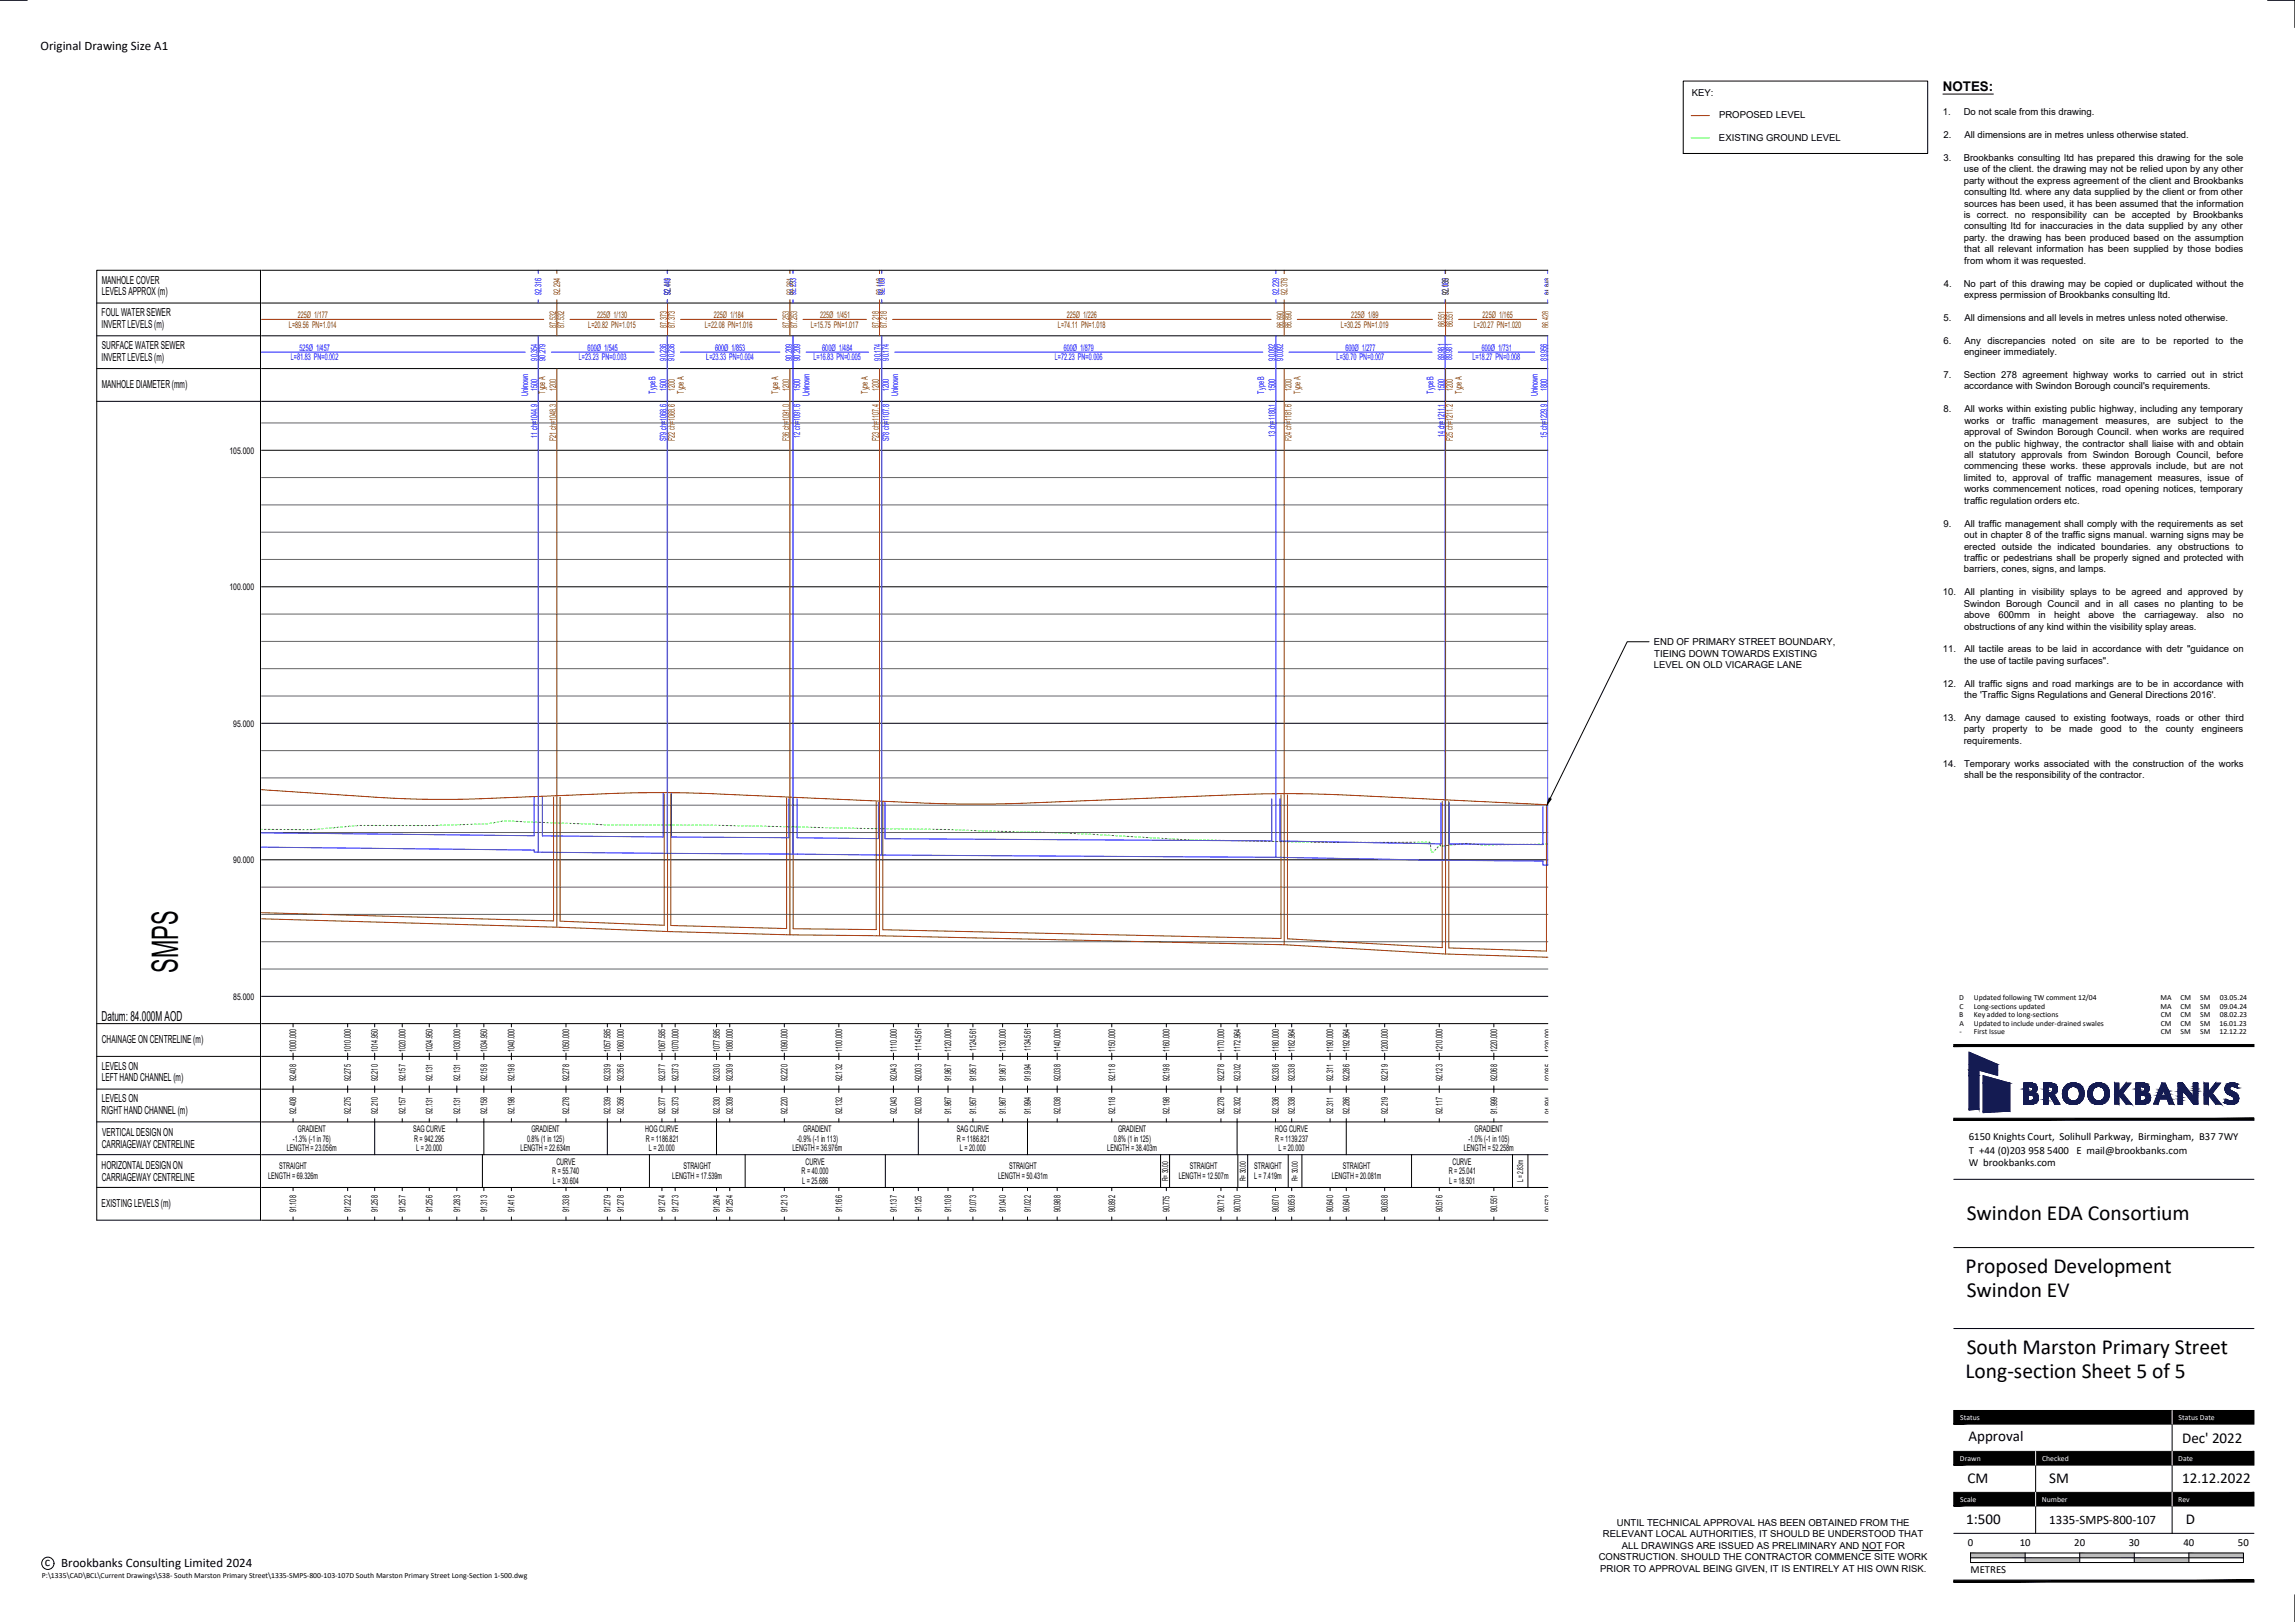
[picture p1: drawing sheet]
<svg xmlns="http://www.w3.org/2000/svg" width="841mm" height="594mm" viewBox="0 0 841 594" stroke-linecap="round" stroke-linejoin="round" font-family="sans-serif">
<defs><g id="words">
<text font-size="13.4" x="65.3" y="356.3" transform="rotate(-90 65.3 356.3)">SMPS</text>
<g font-size="7.9">
<text x="720.7" y="447">Swindon EDA Consortium</text>
<text x="720.3" y="466.3">Proposed Development</text>
<text x="720.7" y="475">Swindon EV</text>
<text x="720.7" y="496">South Marston Primary Street</text>
<text x="720.3" y="504.7">Long-section Sheet 5 of 5</text>
</g>
<g font-size="5.5">
<text x="721.4" y="527.8">Approval</text>
<text x="799.7" y="528.4">Dec' 2022</text>
<text x="721" y="543.3">CM</text>
<text x="751" y="543.3">SM</text>
<text x="799.7" y="543.3">12.12.2022</text>
<text x="720.5" y="558.3">1:500</text>
<text x="801" y="558.3">D</text>
</g>
<text font-size="5" x="37.2" y="373.8">Datum: 84.000M AOD</text>
<text font-size="4.9" x="712" y="33.4">NOTES:</text>
<g font-size="4.7">
<text x="14.9" y="18.4">Original Drawing Size A1</text>
<text x="751" y="558.1">1335-SMPS-800-107</text>
<text x="16.5" y="573.7">c</text>
<text x="22.5" y="573.9">Brookbanks Consulting Limited 2024</text>
</g>
<g font-size="4">
<text x="37.3" y="103.9">MANHOLE COVER</text>
<text x="37.3" y="108.2">LEVELS APPROX (m)</text>
<text x="37.3" y="115.9">FOUL WATER SEWER</text>
<text x="37.2" y="120.2">INVERT LEVELS (m)</text>
<text x="37.3" y="127.9">SURFACE WATER SEWER</text>
<text x="37.2" y="132.2">INVERT LEVELS (m)</text>
<text x="37.3" y="142">MANHOLE DIAMETER (mm)</text>
<text x="37.3" y="381.9">CHAINAGE ON CENTRELINE (m)</text>
<text x="37.3" y="391.8">LEVELS ON</text>
<text x="37.3" y="396.1">LEFT HAND CHANNEL (m)</text>
<text x="37.3" y="403.8">LEVELS ON</text>
<text x="37.3" y="408.1">RIGHT HAND CHANNEL (m)</text>
<text x="37.4" y="416.2">VERTICAL DESIGN ON</text>
<text x="37.3" y="420.5">CARRIAGEWAY CENTRELINE</text>
<text x="37.3" y="428.2">HORIZONTAL DESIGN ON</text>
<text x="37.3" y="432.5">CARRIAGEWAY CENTRELINE</text>
<text x="37.3" y="442">EXISTING LEVELS (m)</text>
</g>
<g font-size="3.9">
<text x="721.5" y="417.5">6150 Knights Court, Solihull Parkway, Birmingham, B37 7WY</text>
<text x="721.6" y="422.6">T +44 (0)203 958 5400 E mail@brookbanks.com</text>
<text x="721.5" y="427">W brookbanks.com</text>
<text x="721.1" y="566.2">0</text>
<text x="740.1" y="566.2">10</text>
<text x="760.1" y="566.2">20</text>
<text x="780.1" y="566.2">30</text>
<text x="800.1" y="566.2">40</text>
<text x="820.1" y="566.2">50</text>
<text x="722.1" y="576.3">METRES</text>
</g>
<g font-size="3.5">
<text x="620" y="35">KEY:</text>
<text x="630" y="43.4">PROPOSED LEVEL</text>
<text x="712" y="42.1">1.</text>
<text x="719.6" y="42.1">Do not scale from this drawing.</text>
<text x="629.9" y="51.8">EXISTING GROUND LEVEL</text>
<text x="712.3" y="50.5">2.</text>
<text x="719.9" y="50.5">All dimensions are in metres unless otherwise stated.</text>
<text x="712.2" y="58.8">3.</text>
<text x="719.6" y="58.8">Brookbanks consulting ltd has prepared this drawing for the sole</text>
<text x="719.6" y="63">use of the client. the drawing may not be relied upon by any other</text>
<text x="719.6" y="67.3">party without the express agreement of the client and Brookbanks</text>
<text x="719.7" y="71.5">consulting ltd. where any data supplied by the client or from other</text>
<text x="719.8" y="75.7">sources has been used, it has been assumed that the information</text>
<text x="719.6" y="79.8">is correct. no responsibility can be accepted by Brookbanks</text>
<text x="719.6" y="88.2">party. the drawing has been produced based on the assumption</text>
<text x="719.7" y="84">consulting ltd for inaccuracies in the data supplied by any other</text>
<text x="719.8" y="92.4">that all relevant information has been supplied by those bodies</text>
<text x="719.8" y="96.6">from whom it was requested.</text>
<text x="712.3" y="105">4.</text>
<text x="719.6" y="105">No part of this drawing may be copied or duplicated without the</text>
<text x="719.7" y="109.2">express permission of Brookbanks consulting ltd.</text>
<text x="712.2" y="117.6">5.</text>
<text x="719.9" y="117.6">All dimensions and all levels in metres unless noted otherwise.</text>
<text x="712.2" y="125.9">6.</text>
<text x="719.9" y="125.9">Any discrepancies noted on site are to be reported to the</text>
<text x="719.7" y="130.1">engineer immediately.</text>
<text x="712.2" y="138.4">7.</text>
<text x="719.7" y="138.4">Section 278 agreement highway works to carried out in strict</text>
<text x="719.7" y="142.7">accordance with Swindon Borough council's requirements.</text>
<text x="712.2" y="151">8.</text>
<text x="719.9" y="151">All works within existing public highway, including any temporary</text>
<text x="719.9" y="155.2">works</text>
<text x="731.6" y="155.2">or</text>
<text x="737.4" y="155.2">traffic</text>
<text x="748.5" y="155.2">management</text>
<text x="771.5" y="155.2">measures,</text>
<text x="790.4" y="155.2">are</text>
<text x="798.1" y="155.2">subject</text>
<text x="811.8" y="155.2">to</text>
<text x="817.3" y="155.2">the</text>
<text x="719.7" y="159.4">approval of Swindon Borough Council. when works are required</text>
<text x="719.7" y="167.8">all statutory approvals from Swindon Borough Council, before</text>
<text x="719.8" y="163.6">on the public highway, the contractor shall liaise with and obtain</text>
<text x="719.7" y="172">commencing these works. these approvals include, but are not</text>
<text x="719.6" y="176.2">limited to, approval of traffic management measures, issue of</text>
<text x="719.8" y="184.5">traffic regulation orders etc.</text>
<text x="719.9" y="180.3">works commencement notices, road opening notices, temporary</text>
<text x="712.2" y="192.9">9.</text>
<text x="719.8" y="197.1">out in chapter 8 of the traffic signs manual. warning signs may be</text>
<text x="719.9" y="192.9">All traffic management shall comply with the requirements as set</text>
<text x="719.7" y="201.3">erected outside the indicated boundaries. any obstructions to</text>
<text x="719.6" y="209.7">barriers, cones, signs, and lamps.</text>
<text x="719.8" y="205.5">traffic or pedestrians shall be properly signed and protected with</text>
<text x="712" y="218">10.</text>
<text x="719.9" y="218">All planting in visibility splays to be agreed and approved by</text>
<text x="719.7" y="222.2">Swindon Borough Council and in all cases no planting to be</text>
<text x="719.7" y="226.4">above</text>
<text x="732.3" y="226.4">600mm</text>
<text x="747" y="226.4">in</text>
<text x="752.8" y="226.4">height</text>
<text x="765.4" y="226.4">above</text>
<text x="778" y="226.4">the</text>
<text x="785.9" y="226.4">carriageway.</text>
<text x="808.8" y="226.4">also</text>
<text x="818.2" y="226.4">no</text>
<text x="719.8" y="230.6">obstructions of any kind within the visibility splay areas.</text>
<text x="606" y="236.3">END OF PRIMARY STREET BOUNDARY,</text>
<text x="712" y="238.9">11.</text>
<text x="719.9" y="238.9">All tactile areas to be laid in accordance with detr &quot;guidance on</text>
<text x="606.1" y="244.7">LEVEL ON OLD VICARAGE LANE</text>
<text x="606.2" y="240.5">TIEING DOWN TOWARDS EXISTING</text>
<text x="719.8" y="243.2">the use of tactile paving surfaces&quot;.</text>
<text x="712" y="251.5">12.</text>
<text x="719.9" y="251.5">All traffic signs and road markings are to be in accordance with</text>
<text x="719.8" y="255.7">the 'Traffic Signs Regulations and General Directions 2016'.</text>
<text x="712" y="264.1">13.</text>
<text x="719.6" y="268.3">party</text>
<text x="719.9" y="264.1">Any damage caused to existing footways, roads or other third</text>
<text x="730.2" y="268.3">property</text>
<text x="745.8" y="268.3">to</text>
<text x="751.5" y="268.3">be</text>
<text x="758.2" y="268.3">made</text>
<text x="769.7" y="268.3">good</text>
<text x="780.3" y="268.3">to</text>
<text x="786" y="268.3">the</text>
<text x="793.7" y="268.3">county</text>
<text x="806.8" y="268.3">engineers</text>
<text x="719.6" y="272.5">requirements.</text>
<text x="712" y="280.8">14.</text>
<text x="719.8" y="280.8">Temporary works associated with the construction of the works</text>
<text x="719.8" y="285">shall be the responsibility of the contractor.</text>
<text x="587.4" y="563">RELEVANT LOCAL AUTHORITIES, IT SHOULD BE UNDERSTOOD THAT</text>
<text x="592.5" y="558.8">UNTIL TECHNICAL APPROVAL HAS BEEN OBTAINED FROM THE</text>
<text x="594.3" y="567.2">ALL DRAWINGS ARE ISSUED AS PRELIMINARY AND NOT FOR</text>
<text x="585.9" y="571.4">CONSTRUCTION. SHOULD THE CONTRACTOR COMMENCE SITE WORK</text>
<text x="586.4" y="575.6">PRIOR TO APPROVAL BEING GIVEN, IT IS ENTIRELY AT HIS OWN RISK.</text>
</g>
<g font-size="3.4" fill="#804000">
<text x="245.8" y="107.9" transform="rotate(-90 245.8 107.9)">92.411</text>
<text x="290.7" y="107.9" transform="rotate(-90 290.7 107.9)">92.261</text>
<text x="205.3" y="108" transform="rotate(-90 205.3 108)">92.294</text>
<text x="323.5" y="108.1" transform="rotate(-90 323.5 108.1)">92.118</text>
<text x="471.8" y="108.1" transform="rotate(-90 471.8 108.1)">92.378</text>
<text x="530.9" y="108.1" transform="rotate(-90 530.9 108.1)">92.135</text>
<text x="569.1" y="108" transform="rotate(-90 569.1 108)">91.940</text>
<text x="105.9" y="120">L=89.56 PN=1.014</text>
<text x="109.1" y="116.4">225Ø 1/177</text>
<text x="215.6" y="120">L=20.82 PN=1.015</text>
<text x="218.8" y="116.4">225Ø 1/130</text>
<text x="258.3" y="120">L=22.08 PN=1.016</text>
<text x="261.5" y="116.4">225Ø 1/184</text>
<text x="297.1" y="120">L=15.75 PN=1.017</text>
<text x="300.5" y="116.4">225Ø 1/451</text>
<text x="387.7" y="120">L=74.11 PN=1.018</text>
<text x="390.9" y="116.4">225Ø 1/226</text>
<text x="491.4" y="120">L=30.25 PN=1.019</text>
<text x="495.2" y="116.4">225Ø 1/89</text>
<text x="529.4" y="119.9" transform="rotate(-90 529.4 119.9)">86.551</text>
<text x="532.4" y="119.9" transform="rotate(-90 532.4 119.9)">86.551</text>
<text x="540.1" y="120">L=20.27 PN=1.020</text>
<text x="543.3" y="116.4">225Ø 1/165</text>
<text x="203.8" y="120.1" transform="rotate(-90 203.8 120.1)">87.532</text>
<text x="206.7" y="120.1" transform="rotate(-90 206.7 120.1)">87.532</text>
<text x="244.3" y="120.1" transform="rotate(-90 244.3 120.1)">87.373</text>
<text x="247.3" y="120.1" transform="rotate(-90 247.3 120.1)">87.373</text>
<text x="289.2" y="120.1" transform="rotate(-90 289.2 120.1)">87.253</text>
<text x="292.1" y="120.1" transform="rotate(-90 292.1 120.1)">87.253</text>
<text x="322" y="120.1" transform="rotate(-90 322 120.1)">87.218</text>
<text x="325" y="120.1" transform="rotate(-90 325 120.1)">87.218</text>
<text x="470.3" y="120.1" transform="rotate(-90 470.3 120.1)">86.890</text>
<text x="473.2" y="120.1" transform="rotate(-90 473.2 120.1)">86.890</text>
<text x="567.6" y="120.1" transform="rotate(-90 567.6 120.1)">86.428</text>
<text x="203.8" y="143.3" transform="rotate(-90 203.8 143.3)">1200</text>
<text x="247.3" y="143.3" transform="rotate(-90 247.3 143.3)">1200</text>
<text x="289.2" y="143.3" transform="rotate(-90 289.2 143.3)">1200</text>
<text x="322" y="143.3" transform="rotate(-90 322 143.3)">1200</text>
<text x="473.2" y="143.3" transform="rotate(-90 473.2 143.3)">1200</text>
<text x="532.4" y="143.3" transform="rotate(-90 532.4 143.3)">1200</text>
<text x="199.7" y="144.2" transform="rotate(-90 199.7 144.2)">Type A</text>
<text x="250.6" y="144.2" transform="rotate(-90 250.6 144.2)">Type A</text>
<text x="285.2" y="144.2" transform="rotate(-90 285.2 144.2)">Type A</text>
<text x="318" y="144.2" transform="rotate(-90 318 144.2)">Type A</text>
<text x="476.6" y="144.2" transform="rotate(-90 476.6 144.2)">Type A</text>
<text x="535.7" y="144.2" transform="rotate(-90 535.7 144.2)">Type A</text>
<text x="203.8" y="161.6" transform="rotate(-90 203.8 161.6)">F21 ch=1048.3</text>
<text x="247.3" y="161.6" transform="rotate(-90 247.3 161.6)">F22 ch=1068.6</text>
<text x="289.2" y="161.6" transform="rotate(-90 289.2 161.6)">F36 ch=1091.0</text>
<text x="322" y="161.6" transform="rotate(-90 322 161.6)">F23 ch=1107.4</text>
<text x="473.2" y="161.6" transform="rotate(-90 473.2 161.6)">F24 ch=1181.6</text>
<text x="532.4" y="161.6" transform="rotate(-90 532.4 161.6)">F25 ch=1211.2</text>
</g>
<g font-size="3.4" fill="#00f">
<text x="198.4" y="108.1" transform="rotate(-90 198.4 108.1)">92.316</text>
<text x="245.7" y="108.1" transform="rotate(-90 245.7 108.1)">92.449</text>
<text x="291.8" y="108.1" transform="rotate(-90 291.8 108.1)">92.233</text>
<text x="324.3" y="108.1" transform="rotate(-90 324.3 108.1)">92.103</text>
<text x="468.7" y="108.1" transform="rotate(-90 468.7 108.1)">92.229</text>
<text x="530.8" y="108.1" transform="rotate(-90 530.8 108.1)">92.089</text>
<text x="568.4" y="108.1" transform="rotate(-90 568.4 108.1)">91.943</text>
<text x="106.6" y="132">L=81.83 PN=0.002</text>
<text x="109.8" y="128.4">525Ø 1/457</text>
<text x="212.1" y="132">L=23.23 PN=0.003</text>
<text x="215.3" y="128.4">600Ø 1/545</text>
<text x="258.8" y="132">L=23.33 PN=0.004</text>
<text x="262" y="128.4">600Ø 1/853</text>
<text x="298.1" y="132">L=16.83 PN=0.005</text>
<text x="301.3" y="128.4">600Ø 1/484</text>
<text x="386.6" y="132">L=72.23 PN=0.006</text>
<text x="389.8" y="128.4">600Ø 1/879</text>
<text x="489.8" y="132">L=30.70 PN=0.007</text>
<text x="493" y="128.4">600Ø 1/277</text>
<text x="529.3" y="131.9" transform="rotate(-90 529.3 131.9)">89.981</text>
<text x="532.2" y="131.9" transform="rotate(-90 532.2 131.9)">89.981</text>
<text x="539.6" y="132">L=18.27 PN=0.008</text>
<text x="543" y="128.4">600Ø 1/731</text>
<text x="197" y="132.1" transform="rotate(-90 197 132.1)">90.354</text>
<text x="199.9" y="132.1" transform="rotate(-90 199.9 132.1)">90.279</text>
<text x="244.3" y="132.1" transform="rotate(-90 244.3 132.1)">90.236</text>
<text x="247.2" y="132.1" transform="rotate(-90 247.2 132.1)">90.236</text>
<text x="290.3" y="132.1" transform="rotate(-90 290.3 132.1)">90.209</text>
<text x="293.3" y="132.1" transform="rotate(-90 293.3 132.1)">90.209</text>
<text x="322.8" y="132.1" transform="rotate(-90 322.8 132.1)">90.174</text>
<text x="325.8" y="132.1" transform="rotate(-90 325.8 132.1)">90.174</text>
<text x="467.3" y="132.1" transform="rotate(-90 467.3 132.1)">90.092</text>
<text x="470.2" y="132.1" transform="rotate(-90 470.2 132.1)">90.092</text>
<text x="566.9" y="132.1" transform="rotate(-90 566.9 132.1)">89.956</text>
<text x="569.9" y="132.1" transform="rotate(-90 569.9 132.1)">89.806</text>
<text x="197" y="143.3" transform="rotate(-90 197 143.3)">1500</text>
<text x="244.3" y="143.3" transform="rotate(-90 244.3 143.3)">1500</text>
<text x="293.3" y="143.3" transform="rotate(-90 293.3 143.3)">1500</text>
<text x="325.8" y="143.3" transform="rotate(-90 325.8 143.3)">1200</text>
<text x="467.3" y="143.3" transform="rotate(-90 467.3 143.3)">1500</text>
<text x="529.3" y="143.3" transform="rotate(-90 529.3 143.3)">1500</text>
<text x="566.9" y="143.3" transform="rotate(-90 566.9 143.3)">1800</text>
<text x="193.6" y="145.2" transform="rotate(-90 193.6 145.2)">Unknown</text>
<text x="240.2" y="144.1" transform="rotate(-90 240.2 144.1)">Type B</text>
<text x="296.6" y="145.2" transform="rotate(-90 296.6 145.2)">Unknown</text>
<text x="329.1" y="145.2" transform="rotate(-90 329.1 145.2)">Unknown</text>
<text x="463.3" y="144.1" transform="rotate(-90 463.3 144.1)">Type B</text>
<text x="525.3" y="144.1" transform="rotate(-90 525.3 144.1)">Type B</text>
<text x="563.6" y="145.2" transform="rotate(-90 563.6 145.2)">Unknown</text>
<text x="197" y="160.4" transform="rotate(-90 197 160.4)">11 ch=1044.9</text>
<text x="244.3" y="161.7" transform="rotate(-90 244.3 161.7)">S79 ch=1068.6</text>
<text x="293.3" y="160.4" transform="rotate(-90 293.3 160.4)">12 ch=1091.6</text>
<text x="325.8" y="161.7" transform="rotate(-90 325.8 161.7)">S78 ch=1107.8</text>
<text x="467.3" y="160.1" transform="rotate(-90 467.3 160.1)">13 ch=1180.1</text>
<text x="529.3" y="160.1" transform="rotate(-90 529.3 160.1)">14 ch=1211.1</text>
<text x="566.9" y="160.4" transform="rotate(-90 566.9 160.4)">15 ch=1229.9</text>
</g>
<g font-size="3.4">
<text x="84.1" y="166.1">105.000</text>
<text x="84.1" y="216.1">100.000</text>
<text x="85.5" y="266.1">95.000</text>
<text x="85.5" y="316.1">90.000</text>
<text x="85.5" y="366.1">85.000</text>
<text x="108.6" y="385.2" transform="rotate(-90 108.6 385.2)">1000.000</text>
<text x="128.6" y="385.2" transform="rotate(-90 128.6 385.2)">1010.000</text>
<text x="138.5" y="385.2" transform="rotate(-90 138.5 385.2)">1014.950</text>
<text x="148.6" y="385.2" transform="rotate(-90 148.6 385.2)">1020.000</text>
<text x="158.5" y="385.2" transform="rotate(-90 158.5 385.2)">1024.950</text>
<text x="168.6" y="385.2" transform="rotate(-90 168.6 385.2)">1030.000</text>
<text x="178.5" y="385.2" transform="rotate(-90 178.5 385.2)">1034.950</text>
<text x="188.6" y="385.2" transform="rotate(-90 188.6 385.2)">1040.000</text>
<text x="208.6" y="385.2" transform="rotate(-90 208.6 385.2)">1050.000</text>
<text x="223.8" y="385.2" transform="rotate(-90 223.8 385.2)">1057.585</text>
<text x="228.6" y="385.2" transform="rotate(-90 228.6 385.2)">1060.000</text>
<text x="243.8" y="385.2" transform="rotate(-90 243.8 385.2)">1067.585</text>
<text x="248.6" y="385.2" transform="rotate(-90 248.6 385.2)">1070.000</text>
<text x="263.8" y="385.2" transform="rotate(-90 263.8 385.2)">1077.585</text>
<text x="268.6" y="385.2" transform="rotate(-90 268.6 385.2)">1080.000</text>
<text x="288.6" y="385.2" transform="rotate(-90 288.6 385.2)">1090.000</text>
<text x="308.6" y="385.2" transform="rotate(-90 308.6 385.2)">1100.000</text>
<text x="328.6" y="385.2" transform="rotate(-90 328.6 385.2)">1110.000</text>
<text x="337.7" y="385" transform="rotate(-90 337.7 385)">1114.561</text>
<text x="348.6" y="385.2" transform="rotate(-90 348.6 385.2)">1120.000</text>
<text x="357.7" y="385" transform="rotate(-90 357.7 385)">1124.561</text>
<text x="368.6" y="385.2" transform="rotate(-90 368.6 385.2)">1130.000</text>
<text x="377.7" y="385" transform="rotate(-90 377.7 385)">1134.561</text>
<text x="388.6" y="385.2" transform="rotate(-90 388.6 385.2)">1140.000</text>
<text x="408.6" y="385.2" transform="rotate(-90 408.6 385.2)">1150.000</text>
<text x="428.6" y="385.2" transform="rotate(-90 428.6 385.2)">1160.000</text>
<text x="448.6" y="385.2" transform="rotate(-90 448.6 385.2)">1170.000</text>
<text x="454.5" y="385.2" transform="rotate(-90 454.5 385.2)">1172.964</text>
<text x="468.6" y="385.2" transform="rotate(-90 468.6 385.2)">1180.000</text>
<text x="474.5" y="385.2" transform="rotate(-90 474.5 385.2)">1182.964</text>
<text x="488.6" y="385.2" transform="rotate(-90 488.6 385.2)">1190.000</text>
<text x="494.5" y="385.2" transform="rotate(-90 494.5 385.2)">1192.964</text>
<text x="508.6" y="385.2" transform="rotate(-90 508.6 385.2)">1200.000</text>
<text x="528.6" y="385.2" transform="rotate(-90 528.6 385.2)">1210.000</text>
<text x="548.6" y="385.2" transform="rotate(-90 548.6 385.2)">1220.000</text>
<text x="568.6" y="385.2" transform="rotate(-90 568.6 385.2)">1230.000</text>
<text x="158.5" y="395.9" transform="rotate(-90 158.5 395.9)">92.131</text>
<text x="168.6" y="395.9" transform="rotate(-90 168.6 395.9)">92.131</text>
<text x="308.6" y="396" transform="rotate(-90 308.6 396)">92.132</text>
<text x="377.7" y="396" transform="rotate(-90 377.7 396)">91.994</text>
<text x="454.5" y="396" transform="rotate(-90 454.5 396)">92.302</text>
<text x="488.6" y="395.9" transform="rotate(-90 488.6 395.9)">92.311</text>
<text x="108.6" y="396" transform="rotate(-90 108.6 396)">92.408</text>
<text x="128.6" y="396" transform="rotate(-90 128.6 396)">92.275</text>
<text x="138.5" y="396" transform="rotate(-90 138.5 396)">92.210</text>
<text x="148.6" y="396" transform="rotate(-90 148.6 396)">92.157</text>
<text x="178.5" y="396" transform="rotate(-90 178.5 396)">92.158</text>
<text x="188.6" y="396" transform="rotate(-90 188.6 396)">92.198</text>
<text x="208.6" y="396" transform="rotate(-90 208.6 396)">92.278</text>
<text x="223.8" y="396" transform="rotate(-90 223.8 396)">92.339</text>
<text x="228.6" y="396" transform="rotate(-90 228.6 396)">92.356</text>
<text x="243.8" y="396" transform="rotate(-90 243.8 396)">92.377</text>
<text x="248.6" y="396" transform="rotate(-90 248.6 396)">92.373</text>
<text x="263.8" y="396" transform="rotate(-90 263.8 396)">92.330</text>
<text x="268.6" y="396" transform="rotate(-90 268.6 396)">92.309</text>
<text x="288.6" y="396" transform="rotate(-90 288.6 396)">92.220</text>
<text x="328.6" y="396" transform="rotate(-90 328.6 396)">92.043</text>
<text x="337.7" y="396" transform="rotate(-90 337.7 396)">92.003</text>
<text x="348.6" y="396" transform="rotate(-90 348.6 396)">91.967</text>
<text x="357.7" y="396" transform="rotate(-90 357.7 396)">91.957</text>
<text x="368.6" y="396" transform="rotate(-90 368.6 396)">91.967</text>
<text x="388.6" y="396" transform="rotate(-90 388.6 396)">92.038</text>
<text x="408.6" y="396" transform="rotate(-90 408.6 396)">92.118</text>
<text x="428.6" y="396" transform="rotate(-90 428.6 396)">92.198</text>
<text x="448.6" y="396" transform="rotate(-90 448.6 396)">92.278</text>
<text x="468.6" y="396" transform="rotate(-90 468.6 396)">92.336</text>
<text x="474.5" y="396" transform="rotate(-90 474.5 396)">92.338</text>
<text x="494.5" y="396" transform="rotate(-90 494.5 396)">92.286</text>
<text x="508.6" y="396" transform="rotate(-90 508.6 396)">92.219</text>
<text x="528.6" y="396" transform="rotate(-90 528.6 396)">92.123</text>
<text x="548.6" y="396" transform="rotate(-90 548.6 396)">92.068</text>
<text x="568.6" y="396" transform="rotate(-90 568.6 396)">92.085</text>
<text x="138.5" y="408" transform="rotate(-90 138.5 408)">92.210</text>
<text x="158.5" y="407.9" transform="rotate(-90 158.5 407.9)">92.131</text>
<text x="168.6" y="407.9" transform="rotate(-90 168.6 407.9)">92.131</text>
<text x="263.8" y="408" transform="rotate(-90 263.8 408)">92.330</text>
<text x="288.6" y="408" transform="rotate(-90 288.6 408)">92.220</text>
<text x="308.6" y="408" transform="rotate(-90 308.6 408)">92.132</text>
<text x="377.7" y="408" transform="rotate(-90 377.7 408)">91.994</text>
<text x="454.5" y="408" transform="rotate(-90 454.5 408)">92.302</text>
<text x="488.6" y="407.9" transform="rotate(-90 488.6 407.9)">92.311</text>
<text x="568.6" y="408" transform="rotate(-90 568.6 408)">91.894</text>
<text x="108.6" y="408" transform="rotate(-90 108.6 408)">92.408</text>
<text x="128.6" y="408" transform="rotate(-90 128.6 408)">92.275</text>
<text x="148.6" y="408" transform="rotate(-90 148.6 408)">92.157</text>
<text x="178.5" y="408" transform="rotate(-90 178.5 408)">92.158</text>
<text x="188.6" y="408" transform="rotate(-90 188.6 408)">92.198</text>
<text x="208.6" y="408" transform="rotate(-90 208.6 408)">92.278</text>
<text x="223.8" y="408" transform="rotate(-90 223.8 408)">92.339</text>
<text x="228.6" y="408" transform="rotate(-90 228.6 408)">92.356</text>
<text x="243.8" y="408" transform="rotate(-90 243.8 408)">92.377</text>
<text x="248.6" y="408" transform="rotate(-90 248.6 408)">92.373</text>
<text x="268.6" y="408" transform="rotate(-90 268.6 408)">92.309</text>
<text x="328.6" y="408" transform="rotate(-90 328.6 408)">92.043</text>
<text x="337.7" y="408" transform="rotate(-90 337.7 408)">92.003</text>
<text x="348.6" y="408" transform="rotate(-90 348.6 408)">91.967</text>
<text x="357.7" y="408" transform="rotate(-90 357.7 408)">91.957</text>
<text x="368.6" y="408" transform="rotate(-90 368.6 408)">91.967</text>
<text x="388.6" y="408" transform="rotate(-90 388.6 408)">92.038</text>
<text x="408.6" y="408" transform="rotate(-90 408.6 408)">92.118</text>
<text x="428.6" y="408" transform="rotate(-90 428.6 408)">92.198</text>
<text x="448.6" y="408" transform="rotate(-90 448.6 408)">92.278</text>
<text x="468.6" y="408" transform="rotate(-90 468.6 408)">92.336</text>
<text x="474.5" y="408" transform="rotate(-90 474.5 408)">92.338</text>
<text x="494.5" y="408" transform="rotate(-90 494.5 408)">92.286</text>
<text x="508.6" y="408" transform="rotate(-90 508.6 408)">92.219</text>
<text x="528.6" y="408" transform="rotate(-90 528.6 408)">92.117</text>
<text x="548.6" y="408" transform="rotate(-90 548.6 408)">91.999</text>
<text x="107.3" y="418.1">-1.3% (-1 in 76)</text>
<text x="109" y="414.5">GRADIENT</text>
<text x="151.4" y="414.6">SAG CURVE</text>
<text x="151.8" y="418.1">R = 942.295</text>
<text x="193.1" y="418.1">0.8% (1 in 125)</text>
<text x="194.7" y="414.5">GRADIENT</text>
<text x="236.5" y="414.6">HOG CURVE</text>
<text x="236.6" y="418.1">R = 1186.821</text>
<text x="292.1" y="418.1">-0.9% (-1 in 113)</text>
<text x="294.3" y="414.5">GRADIENT</text>
<text x="350.6" y="418.1">R = 1186.821</text>
<text x="350.6" y="414.6">SAG CURVE</text>
<text x="408.1" y="418.1">0.8% (1 in 125)</text>
<text x="409.7" y="414.5">GRADIENT</text>
<text x="467.2" y="414.6">HOG CURVE</text>
<text x="467.3" y="418.1">R = 1139.237</text>
<text x="538.1" y="418.1">-1.0% (-1 in 105)</text>
<text x="540.4" y="414.5">GRADIENT</text>
<text x="105.1" y="421.7">LENGTH = 23.056m</text>
<text x="152.5" y="421.7">L = 20.000</text>
<text x="190.8" y="421.7">LENGTH = 22.634m</text>
<text x="237.8" y="421.7">L = 20.000</text>
<text x="290.4" y="421.7">LENGTH = 36.976m</text>
<text x="351.7" y="421.7">L = 20.000</text>
<text x="405.8" y="421.7">LENGTH = 38.403m</text>
<text x="468.5" y="421.7">L = 20.000</text>
<text x="536.5" y="421.7">LENGTH = 52.258m</text>
<text x="98.3" y="431.9">LENGTH = 69.326m</text>
<text x="102.3" y="428.3">STRAIGHT</text>
<text x="202.4" y="430.1">R = 55.740</text>
<text x="203.9" y="426.6">CURVE</text>
<text x="246.4" y="431.9">LENGTH = 17.539m</text>
<text x="250.4" y="428.3">STRAIGHT</text>
<text x="293.8" y="430.1">R = 40.000</text>
<text x="295.2" y="426.6">CURVE</text>
<text x="365.7" y="431.9">LENGTH = 50.431m</text>
<text x="369.8" y="428.3">STRAIGHT</text>
<text x="432" y="431.9">LENGTH = 12.507m</text>
<text x="436" y="428.3">STRAIGHT</text>
<text x="459.5" y="428.3">STRAIGHT</text>
<text x="459.6" y="431.9">L = 7.419m</text>
<text x="488" y="431.9">LENGTH = 20.081m</text>
<text x="492.1" y="428.3">STRAIGHT</text>
<text x="530.9" y="430.1">R = 25.041</text>
<text x="532.2" y="426.6">CURVE</text>
<text x="202.6" y="433.7">L = 30.604</text>
<text x="293.9" y="433.7">L = 25.686</text>
<text x="531.1" y="433.7">L = 18.501</text>
<text x="108.6" y="444" transform="rotate(-90 108.6 444)">91.108</text>
<text x="128.6" y="444" transform="rotate(-90 128.6 444)">91.222</text>
<text x="138.5" y="444" transform="rotate(-90 138.5 444)">91.258</text>
<text x="148.6" y="444" transform="rotate(-90 148.6 444)">91.257</text>
<text x="158.5" y="444" transform="rotate(-90 158.5 444)">91.256</text>
<text x="168.6" y="444" transform="rotate(-90 168.6 444)">91.283</text>
<text x="178.5" y="444" transform="rotate(-90 178.5 444)">91.313</text>
<text x="188.6" y="444" transform="rotate(-90 188.6 444)">91.416</text>
<text x="208.6" y="444" transform="rotate(-90 208.6 444)">91.338</text>
<text x="223.8" y="444" transform="rotate(-90 223.8 444)">91.279</text>
<text x="228.6" y="444" transform="rotate(-90 228.6 444)">91.278</text>
<text x="243.8" y="444" transform="rotate(-90 243.8 444)">91.274</text>
<text x="248.6" y="444" transform="rotate(-90 248.6 444)">91.273</text>
<text x="263.8" y="444" transform="rotate(-90 263.8 444)">91.264</text>
<text x="268.6" y="444" transform="rotate(-90 268.6 444)">91.254</text>
<text x="288.6" y="444" transform="rotate(-90 288.6 444)">91.213</text>
<text x="308.6" y="444" transform="rotate(-90 308.6 444)">91.166</text>
<text x="328.6" y="444" transform="rotate(-90 328.6 444)">91.137</text>
<text x="348.6" y="444" transform="rotate(-90 348.6 444)">91.108</text>
<text x="357.7" y="444" transform="rotate(-90 357.7 444)">91.073</text>
<text x="368.6" y="444" transform="rotate(-90 368.6 444)">91.040</text>
<text x="377.7" y="444" transform="rotate(-90 377.7 444)">91.022</text>
<text x="388.6" y="444" transform="rotate(-90 388.6 444)">90.988</text>
<text x="408.6" y="444" transform="rotate(-90 408.6 444)">90.892</text>
<text x="448.6" y="444" transform="rotate(-90 448.6 444)">90.712</text>
<text x="454.5" y="444" transform="rotate(-90 454.5 444)">90.700</text>
<text x="468.6" y="444" transform="rotate(-90 468.6 444)">90.670</text>
<text x="474.5" y="444" transform="rotate(-90 474.5 444)">90.659</text>
<text x="488.6" y="444" transform="rotate(-90 488.6 444)">90.640</text>
<text x="494.5" y="444" transform="rotate(-90 494.5 444)">90.640</text>
<text x="508.6" y="444" transform="rotate(-90 508.6 444)">90.638</text>
<text x="528.6" y="444" transform="rotate(-90 528.6 444)">90.516</text>
<text x="548.6" y="443.9" transform="rotate(-90 548.6 443.9)">90.551</text>
<text x="568.6" y="444" transform="rotate(-90 568.6 444)">90.573</text>
<text x="337.7" y="444" transform="rotate(-90 337.7 444)">91.125</text>
<text x="428.6" y="444" transform="rotate(-90 428.6 444)">90.775</text>
</g>
<g font-size="3">
<text x="428" y="432.6" transform="rotate(-90 428 432.6)">R= 30.00</text>
<text x="456.5" y="432.6" transform="rotate(-90 456.5 432.6)">R= 30.00</text>
<text x="475.7" y="432.6" transform="rotate(-90 475.7 432.6)">R= 30.00</text>
<text x="558.2" y="433" transform="rotate(-90 558.2 433)">L = 2.83m</text>
</g>
<g font-size="2.8">
<text x="717.9" y="366.3">D</text>
<text x="718" y="369.4">C</text>
<text x="723.3" y="366.3">Updated following TW comment 12/04</text>
<text x="723.3" y="369.4">Long-sections updated</text>
<text x="791.7" y="366.3">MA</text>
<text x="791.7" y="369.4">MA</text>
<text x="799" y="366.3">CM</text>
<text x="799" y="369.4">CM</text>
<text x="806.3" y="366.3">SM</text>
<text x="806.3" y="369.4">SM</text>
<text x="813.5" y="366.3">03.05.24</text>
<text x="813.5" y="369.4">09.04.24</text>
<text x="717.9" y="372.6">B</text>
<text x="718.1" y="375.7">A</text>
<text x="723.3" y="372.6">Key added to long-sections</text>
<text x="723.3" y="375.7">Updated to include under-drained swales</text>
<text x="791.8" y="372.6">CM</text>
<text x="791.8" y="375.7">CM</text>
<text x="799" y="372.6">CM</text>
<text x="799" y="375.7">CM</text>
<text x="806.3" y="372.6">SM</text>
<text x="806.3" y="375.7">SM</text>
<text x="813.3" y="375.7">16.01.23</text>
<text x="813.5" y="372.6">08.02.23</text>
<text x="718.1" y="378.7">-</text>
<text x="723.3" y="378.7">First Issue</text>
<text x="791.8" y="378.7">CM</text>
<text x="799.1" y="378.7">SM</text>
<text x="806.3" y="378.7">SM</text>
<text x="813.3" y="378.7">12.12.22</text>
<text x="15.4" y="577.9">P:\1335\CAD\BCL\Current Drawings\S38- South Marston Primary Street\1335-SMPS-800-103-107D South Marston Primary Street Long-Section 1-500.dwg</text>
</g>
<g font-size="2.8" fill="#fafafa">
<text x="718.4" y="520">Status</text>
<text x="798.4" y="520">Status Date</text>
<text x="718.2" y="535">Drawn</text>
<text x="748.3" y="535">Checked</text>
<text x="798.2" y="535">Date</text>
<text x="718.4" y="550.1">Scale</text>
<text x="748.2" y="550.1">Number</text>
<text x="798.2" y="550">Rev</text>
</g>
</g></defs>
<!-- layer: VA-GRADE -->
<path d="M626.4 42.3h-6.6" fill="none" stroke="#f00" stroke-width=".37"/>
<!-- layer: SECT-SURFACE -->
<path d="M626.4 50.5h-6.6" fill="none" stroke="#0f0" stroke-width=".37"/>
<!-- layer: BCL_Breakline -->
<g fill="none" stroke="#000" stroke-width=".37">
<path d="M95.5 99v347.9M567.4 99h-531.9v347.9h531.9M35.5 111h531.9M35.5 135h531.9M35.5 123h531.9M35.5 147h531.9M95.5 164.9h471.9M95.5 214.9h471.9M95.5 264.9h471.9M95.5 314.9h471.9M35.5 374.9h531.9M95.5 364.9h471.9"/>
<path d="M107.4 374.9v1.2M127.4 374.9v1.2M137.3 374.9v1.2M147.4 374.9v1.2M157.3 374.9v1.2M167.4 374.9v1.2M177.3 374.9v1.2M187.4 374.9v1.2M207.4 374.9v1.2M222.6 374.9v1.2M227.4 374.9v1.2M242.6 374.9v1.2"/>
<path d="M247.4 374.9v1.2M262.6 374.9v1.2M267.4 374.9v1.2M287.4 374.9v1.2M307.4 374.9v1.2M327.4 374.9v1.2M336.5 374.9v1.2M347.4 374.9v1.2M356.5 374.9v1.2M367.4 374.9v1.2M376.5 374.9v1.2M387.4 374.9v1.2"/>
<path d="M407.4 374.9v1.2M427.4 374.9v1.2M447.4 374.9v1.2M453.3 374.9v1.2M467.4 374.9v1.2M473.4 374.9v1.2M487.4 374.9v1.2M493.4 374.9v1.2M507.4 374.9v1.2M527.4 374.9v1.2M547.4 374.9v1.2M35.5 386.9h531.9"/>
<path d="M35.5 398.9h531.9M107.4 385.7v2.4M107.4 397.7v2.4M127.4 385.7v2.4M127.4 397.7v2.4M137.3 385.7v2.4M137.3 397.7v2.4M147.4 385.7v2.4M147.4 397.7v2.4M157.3 385.7v2.4M157.3 397.7v2.4M167.4 385.7v2.4"/>
<path d="M167.4 397.7v2.4M177.3 385.7v2.4M177.3 397.7v2.4M187.4 385.7v2.4M187.4 397.7v2.4M207.4 385.7v2.4M207.4 397.7v2.4M222.6 385.7v2.4M222.6 397.7v2.4M227.4 385.7v2.4M227.4 397.7v2.4M242.6 385.7v2.4"/>
<path d="M242.6 397.7v2.4M247.4 385.7v2.4M247.4 397.7v2.4M262.6 385.7v2.4M262.6 397.7v2.4M267.4 385.7v2.4M267.4 397.7v2.4M287.4 385.7v2.4M287.4 397.7v2.4M307.4 385.7v2.4M307.4 397.7v2.4M327.4 385.7v2.4"/>
<path d="M327.4 397.7v2.4M336.5 385.7v2.4M336.5 397.7v2.4M347.4 385.7v2.4M347.4 397.7v2.4M356.5 385.7v2.4M356.5 397.7v2.4M367.4 385.7v2.4M367.4 397.7v2.4M376.5 385.7v2.4M376.5 397.7v2.4M387.4 385.7v2.4"/>
<path d="M387.4 397.7v2.4M407.4 385.7v2.4M407.4 397.7v2.4M427.4 385.7v2.4M427.4 397.7v2.4M447.4 385.7v2.4M447.4 397.7v2.4M453.3 385.7v2.4M453.3 397.7v2.4M467.4 385.7v2.4M467.4 397.7v2.4M473.4 385.7v2.4"/>
<path d="M473.4 397.7v2.4M487.4 385.7v2.4M487.4 397.7v2.4M493.4 385.7v2.4M493.4 397.7v2.4M507.4 385.7v2.4M507.4 397.7v2.4M527.4 385.7v2.4M527.4 397.7v2.4M547.4 385.7v2.4M547.4 397.7v2.4M35.5 410.9h531.9"/>
<path d="M107.4 409.7v1.2M127.4 409.7v1.2M137.3 409.7v13.2M147.4 409.7v1.2M157.3 409.7v1.2M167.4 409.7v1.2M177.3 409.7v13.2M187.4 409.7v1.2M207.4 409.7v1.2M222.6 409.7v13.2M227.4 409.7v1.2M242.6 409.7v1.2"/>
<path d="M247.4 409.7v1.2M262.6 409.7v13.2M267.4 409.7v1.2M287.4 409.7v1.2M307.4 409.7v1.2M327.4 409.7v1.2M336.5 409.7v13.2M347.4 409.7v1.2M356.5 409.7v1.2M367.4 409.7v1.2M376.5 409.7v13.2M387.4 409.7v1.2"/>
<path d="M407.4 409.7v1.2M427.4 409.7v1.2M447.4 409.7v1.2M453.3 409.7v13.2M467.4 409.7v1.2M473.4 409.7v1.2M487.4 409.7v1.2M493.4 409.7v13.2M507.4 409.7v1.2M527.4 409.7v1.2M547.4 409.7v1.2M35.5 422.9h531.9"/>
<path d="M35.5 434.9h531.9M107.4 434.9v1.2M127.4 434.9v1.2M137.3 434.9v1.2M147.4 434.9v1.2M157.3 434.9v1.2M167.4 434.9v1.2M176.8 422.9v12M177.3 434.9v1.2M187.4 434.9v1.2M207.4 434.9v1.2M222.6 434.9v1.2"/>
<path d="M227.4 434.9v1.2M238 422.9v12M242.6 434.9v1.2M247.4 434.9v1.2M262.6 434.9v1.2M267.4 434.9v1.2M273.1 422.9v12M287.4 434.9v1.2M307.4 434.9v1.2M324.4 422.9v12M327.4 434.9v1.2M336.5 434.9v1.2"/>
<path d="M347.4 434.9v1.2M356.5 434.9v1.2M367.4 434.9v1.2M376.5 434.9v1.2M387.4 434.9v1.2M407.4 434.9v1.2M425.3 422.9v12M427.4 434.9v1.2M428.6 422.9v12M447.4 434.9v1.2M453.3 434.9v1.2M453.6 422.9v12"/>
<path d="M457.2 422.9v12M467.4 434.9v1.2M472.1 422.9v12M473.4 434.9v1.2M477.1 422.9v12M487.4 434.9v1.2M493.4 434.9v1.2M507.4 434.9v1.2M517.3 422.9v12M527.4 434.9v1.2M547.4 434.9v1.2M554.3 422.9v12"/>
<path d="M559.9 422.9v12M107.4 445.7v1.2M127.4 445.7v1.2M137.3 445.7v1.2M147.4 445.7v1.2M157.3 445.7v1.2M167.4 445.7v1.2M177.3 445.7v1.2M187.4 445.7v1.2M207.4 445.7v1.2M222.6 445.7v1.2M227.4 445.7v1.2"/>
<path d="M242.6 445.7v1.2M247.4 445.7v1.2M262.6 445.7v1.2M267.4 445.7v1.2M287.4 445.7v1.2M307.4 445.7v1.2M327.4 445.7v1.2M336.5 445.7v1.2M347.4 445.7v1.2M356.5 445.7v1.2M367.4 445.7v1.2M376.5 445.7v1.2"/>
<path d="M387.4 445.7v1.2M407.4 445.7v1.2M427.4 445.7v1.2M447.4 445.7v1.2M453.3 445.7v1.2M467.4 445.7v1.2M473.4 445.7v1.2M487.4 445.7v1.2M493.4 445.7v1.2M507.4 445.7v1.2M527.4 445.7v1.2M547.4 445.7v1.2"/>
</g>
<g fill="none" stroke="#646464" stroke-width=".37">
<path d="M95.5 154.9h471.9M95.5 174.9h471.9M95.5 194.9h471.9M95.5 184.9h.2M95.7 184.9h471.7M95.5 204.9h471.9M95.5 234.9h471.9M95.5 224.9h471.9M95.5 254.9h.2M95.5 244.9h471.9M95.7 254.9h471.7M95.5 274.9h471.9"/>
<path d="M95.5 294.9h471.9M95.5 284.9h471.9M95.5 304.9h471.9M95.5 334.9h471.9M95.5 324.9h.2M95.7 324.9h471.7M95.5 354.9h471.9M95.5 344.9h471.9"/>
</g>
<!-- layer: Proposed Centreline Long-Section SMPS Rev 4|EXISTING_GROUND -->
<g fill="none" stroke="#0f0" stroke-width=".37">
<path d="M95.7 303.8h.5M96.9 303.8h.7M98.3 303.8h.7M99.7 303.8h.7M101.1 303.8h.7M102.5 303.8h.7M103.9 303.8h.7M105.3 303.8h.7M106.7 303.8h.7M108.1 303.8h.7M109.5 303.8l.7 .1M110.9 303.9h.7"/>
<path d="M112.3 303.9h.7M114.4 303.8l-.7 .1M115.8 303.7l-.7 .1M117.2 303.6l-.7 .1M118.6 303.5h-.7M120 303.4h-.7M121.3 303.2l-.7 .1M122.7 303.1l-.7 .1M124.1 303l-.7 .1M125.5 302.9h-.7M126.9 302.7l-.7 .1M128.3 302.6l-.7 .1"/>
<path d="M129.7 302.5h-.7M131.1 302.4h-.7M131.8 302.3h.7M133.2 302.3h.7M134.6 302.3h.7M136 302.3h.7M137.4 302.3h.7M138.8 302.3h.7M140.2 302.3h.7M141.6 302.3h.7M143 302.4h.7M144.4 302.4h.7"/>
<path d="M145.8 302.4h.7M147.2 302.4h.7M148.6 302.4h.7M150 302.4h.7M151.4 302.4h.7M152.8 302.4h.7M154.2 302.4h.7M155.6 302.4h.7M157 302.4h.7M159.1 302.3l-.7 .1M160.5 302.3h-.7M161.9 302.3h-.7"/>
<path d="M163.3 302.2h-.7M164.7 302.2h-.7M166.1 302.1h-.7M167.5 302.1h-.7M168.9 302l-.7 .1M170.3 302h-.7M171.7 302h-.7M173.1 301.9h-.7M174.5 301.9h-.7M175.9 301.8l-.7 .1M177.3 301.8h-.7M178.7 301.7l-.7 .1"/>
<path d="M180.1 301.5l-.7 .1M181.5 301.2l-.7 .2M182.8 301l-.6 .1M184.2 300.8l-.7 .1M184.9 300.7h.7M186.3 300.7h.7M187.7 300.8h.7M189.1 300.8l.7 .1M190.5 300.9h.7M191.9 301h.7M193.3 301h.7M194.7 301.1h.7"/>
<path d="M196.1 301.1l.7 .1M197.5 301.2h.7M198.9 301.2l.7 .1M200.3 301.3h.7M201.7 301.3l.7 .1M203.1 301.4h.7M204.5 301.4l.7 .1M205.9 301.5h.7M207.3 301.5l.7 .1M208.7 301.6h.7M210.1 301.6h.7M211.5 301.7h.7"/>
<path d="M212.9 301.7h.7M214.3 301.7l.7 .1M215.7 301.8h.7M217.1 301.8l.7 .1M218.5 301.9l.7 .1M219.9 302h.7M221.3 302.1h.7M222.7 302.1h.7M224.1 302.1h.7M225.5 302.1h.7M226.9 302.1h.7M228.3 302.1h.7"/>
<path d="M229.7 302.1h.7M231.1 302.1h.7M232.5 302.1h.7M233.9 302.1h.7M235.3 302.1h.7M236.7 302.2h.7M238.1 302.2h.7M239.5 302.2h.7M240.9 302.2h.7M242.3 302.2h.7M243.7 302.2h.7M245.1 302.2h.7"/>
<path d="M246.5 302.2h.7M247.9 302.2h.7M249.3 302.2h.7M250.7 302.2h.7M252.1 302.2h.7M253.5 302.2h.7M254.9 302.2h.7M256.3 302.2h.7M257.7 302.2h.7M259.1 302.2h.7M260.5 302.2l.7 .1M261.9 302.3h.7"/>
<path d="M263.3 302.3h.7M264.7 302.3h.7M266.1 302.4h.7M267.5 302.4h.7M268.9 302.4h.7M270.3 302.4h.7M271.7 302.5h.7M273.1 302.5h.7M274.5 302.5h.7M275.9 302.5l.7 .1M277.3 302.6h.7M278.7 302.6h.7"/>
<path d="M280.1 302.6h.7M281.5 302.7h.7M282.9 302.7h.7M284.3 302.7h.7M285.7 302.7l.7 .1M287.1 302.8h.7M288.5 302.8h.7M289.9 302.8h.7M291.3 302.9h.7M292.7 302.9h.7M294.1 302.9l.7 .1M295.5 303h.7"/>
<path d="M296.9 303h.7M298.3 303l.7 .1M299.7 303.1h.7M301.1 303.1h.7M302.5 303.1l.7 .1M303.9 303.2h.7M305.3 303.2h.7M306.7 303.2h.7M308.1 303.3h.7M309.5 303.3h.7M310.9 303.3h.7M312.3 303.4h.7"/>
<path d="M313.7 303.4h.7M315.1 303.4h.7M316.5 303.4h.7M317.9 303.5h.7M319.3 303.5h.7M320.7 303.5h.7M322.1 303.5h.7M323.5 303.5h.7M324.9 303.5h.7M326.3 303.5h.7M327.7 303.5h.7M329.1 303.6h.7"/>
<path d="M330.5 303.6h.7M331.9 303.6h.7M333.3 303.6h.7M334.7 303.6h.7M336.1 303.7h.7M337.5 303.7h.7M338.9 303.7h.7M340.3 303.7h.7M341.7 303.8h.7M343.1 303.8h.7M344.5 303.8h.7M345.9 303.8h.7"/>
<path d="M347.3 303.8h.7M348.7 303.9h.7M350.1 303.9h.7M351.5 304h.7M352.9 304l.7 .1M354.3 304.1h.7M355.7 304.2h.7M357.1 304.2h.7M358.5 304.3h.7M359.9 304.3h.7M361.3 304.4h.7M362.7 304.4h.7"/>
<path d="M364.1 304.5h.7M365.5 304.5h.7M366.9 304.5h.7M368.3 304.5h.7M369.7 304.6h.7M371.1 304.6h.7M372.5 304.6h.7M373.9 304.6l.7 .1M375.3 304.7h.7M376.7 304.7h.7M378.1 304.7l.7 .1M379.5 304.8h.7"/>
<path d="M380.9 304.8h.7M382.2 304.8l.8 .1M383.7 304.9h.7M385.1 304.9l.7 .1M386.5 305h.7M387.9 305l.7 .1M389.3 305.1h.7M390.7 305.2h.7M392 305.2l.7 .1M393.4 305.3h.7M394.8 305.3l.7 .1M396.2 305.4h.7"/>
<path d="M397.7 305.4l.7 .1M399.1 305.5l.7 .1M400.5 305.6h.7M401.8 305.7h.7M403.2 305.7l.7 .1M404.6 305.8l.7 .1M406 305.9l.7 .1M407.4 306h.7M408.8 306.1h.7M410.2 306.2h.7M411.6 306.3h.7M413 306.3l.7 .1"/>
<path d="M414.4 306.4h.7M415.8 306.5h.7M417.2 306.6h.7M418.6 306.7h.7M420 306.7l.7 .1M421.4 306.8l.7 .1M422.8 306.9h.7M424.2 307h.7M425.6 307.1h.7M427 307.1l.7 .1M428.4 307.2l.7 .1M429.8 307.3h.7"/>
<path d="M431.2 307.4h.7M432.6 307.5h.7M434 307.5h.7M435.4 307.6h.7M436.8 307.6h.7M438.2 307.6h.7M439.6 307.7h.7M441 307.7h.7M442.4 307.7h.7M443.8 307.7h.7M445.2 307.8h.7M446.6 307.8h.7"/>
<path d="M448 307.8h.7M449.4 307.8l.7 .1M450.8 307.9h.7M452.2 307.9h.7M453.6 307.9h.7M455 307.9l.7 .1M456.4 308h.7M457.8 308h.7M459.2 308.1h.7M460.6 308.1h.7M462 308.1h.7M463.4 308.1l.7 .1"/>
<path d="M464.8 308.2h.7M466.2 308.2h.7M467.6 308.2h.7M469 308.2l.7 .1M470.4 308.3h.7M471.8 308.3h.7M473.2 308.3h.7M474.6 308.3l.7 .1M476 308.4h.7M477.4 308.4h.7M478.8 308.4l.7 .1M480.2 308.5h.7"/>
<path d="M481.6 308.5h.7M483 308.5h.7M484.4 308.5h.7M485.8 308.5h.7M487.2 308.5h.7M488.6 308.5h.7M490 308.5h.7M491.4 308.5h.7M492.8 308.5h.7M494.2 308.5h.7M495.6 308.5h.7M497 308.5h.7"/>
<path d="M498.4 308.5h.7M499.8 308.5h.7M501.2 308.5h.7M502.6 308.5h.7M504 308.5h.7M505.4 308.5h.7M506.8 308.5h.7M508.2 308.5h.7M509.6 308.5h.7M511 308.5h.7M512.4 308.5h.7M513.8 308.5h.7"/>
<path d="M515.2 308.5h.7M516.6 308.5h.7M518 308.5h.7M520.1 308.5h-.7M520.8 308.5h.7M522.2 308.5h.7M523.6 308.5h.4v.3M524.2 309.5l.1 .7M524.3 310.9l.1 .7M525.2 312.1h-.7M526.2 311.1l-.5 .5M527.1 310l-.5 .6"/>
<path d="M527.6 309.6l.2-.2 .2 .4M529.3 309.8l-.7 .1M530.7 309.6l-.7 .1M532.1 309.5l-.7 .1M533.5 309.3l-.7 .1M534.9 309.2l-.7 .1M536.3 309l-.7 .1M537.7 308.9l-.7 .1M538.4 309l.7 .1M539.8 309.2h.7M541.2 309.3h.7M542.6 309.4l.6 .1"/>
<path d="M544 309.4h.7M545.4 309.4h.7M546.8 309.4h.7M548.2 309.4h.7M549.6 309.4h.6M551.6 309.3l-.7 .1M553 309.3h-.7M553.8 309.3h.7M555.2 309.3h.7M557.3 309.3h-.7M558.7 309.3h-.7M559.4 309.3h.6"/>
<path d="M560.7 309.2h.7M562.1 309.2h.7M563.6 309.2h.7M565.7 309.2h-.7M566.4 309.2h.7"/>
</g>
<!-- layer: Proposed Centreline Long-Section SMPS Rev 4|SURFACE_DRAINAGE -->
<g fill="none" stroke="#00f" stroke-width=".37">
<path d="M197.3 99v1.2M244.5 99v1.2M290.6 99v1.2M323.1 99v1.2M467.6 99v1.2M529.6 99v1.2M567.2 99v1.2M197.3 109.8v1.2M244.5 109.8v1.2M290.6 109.8v1.2M323.1 109.8v1.2M467.6 109.8v1.2"/>
<path d="M529.6 109.8v1.2M567.2 109.8v1.2M95.7 129h96.7M197.3 123v189.1M202.1 129h37.6M244.5 123v189.6M249.3 129h36.5M290.6 123v189.8M295.4 129h22.9M323.1 123v190.2M327.9 129h134.9M467.6 123v191"/>
<path d="M472.4 129h52.4M529.6 123v192.1M534.4 129h28M567.2 123v193.9M195.7 291.8v14.3l-100-1.1M243 290.4v16.1l-44.2-.4v-14.3M246 290.4v16.2l43.1 .2v-14.2M292.1 292.6v14.2l29.8 .4v-13.3M466 292.6v15.4l-141.7-.8v-13.3M469.1 292.6v15.4l59 1.1v-15.1M531.1 294v15.1l34.3 .2v-13.8M95.7 310.3l100 1.1v.7l271.9 1.9 63.5 1.1 34.3 .3v1.4l2 .1"/>
</g>
<!-- layer: Proposed Centreline Long-Section SMPS Rev 4|FOUL_DRAINAGE -->
<g fill="none" stroke="#804000" stroke-width=".37">
<path d="M204.1 99v1.2M244.6 99v1.2M289.5 99v1.2M322.3 99v1.2M470.6 99v1.2M529.7 99v1.2M95.7 117h103.6M204.1 109.8v13.2M208.9 117h30.9M244.6 109.8v13.2M249.4 117h35.3M289.5 109.8v13.2"/>
<path d="M294.3 117h23.2M322.3 109.8v13.2M327.1 117h138.7M470.6 109.8v13.2M475.4 117h49.5M529.7 109.8v13.2M534.5 117h28.6M204.1 135v204.6M244.6 135v206.2M289.5 135v207.4M322.3 135v207.7M470.6 135v211"/>
<path d="M529.7 135v214.4M202.9 292v45.3l-107.2-3M243.4 290.8v48.1l-38.1-1.5v-45.4M245.8 290.8v48.2l42.5 1.1v-47.8M290.7 292.3v47.9l30.4 .3v-46.8M469.4 291.1v52.6l-145.9-3.2v-46.8M471.8 291.1v52.7l56.7 3.3v-53.5M530.9 293.6v53.6l35.8 1.2v-52.9M95.7 336.5l108.4 3.1 41.7 1.6a2358.9 2358.9 0 0 0 75.3 1.5l150.7 3.4a1893.7 1893.7 0 0 0 95.6 4.5"/>
</g>
<!-- layer: Proposed Centreline Long-Section SMPS Rev 4|CENTRELINE -->
<path d="M95.7 289.2l44 2.9 15.8 .6 18.6-.1 52.7-2.1 19-.2 14.2 .4 78.7 3.4 15.2 .4 18.8-.2 85.2-3.4 19.2-.2 14.9 .4 75.4 3.7" fill="none" stroke="#f00" stroke-width=".37"/>
<!-- layer: BCL_Frame -->
<path d="M0 .1h10M831 .1h10v10M716 431.9h110M716 456.9h110M716 486.6h110M746 536.6v10M796 521.6v10M796 536.6v10M746 551.6v10M796 551.6v10M716 561.6h110M841 584.1v10" fill="none" stroke="#000" stroke-width=".37"/>
<g fill="#000" stroke="#000" stroke-width=".37">
<path d="M716 382.6v.7l110-.7zM716 383.3l110-.7v.7z"/>
<path d="M716 409.6v.7l110-.7zM716 410.3l110-.7v.7z"/>
<path d="M716 516.6v5l110-5zM716 521.6l110-5v5z"/>
<path d="M716 531.6v5l110-5zM716 536.6l110-5v5z"/>
<path d="M716 546.6v5l110-5zM716 551.6l110-5v5z"/>
<path d="M716 578.7v.8l110-.8zM716 579.5l110-.8v.8z"/>
</g>
<!-- layer: BCL_Frame Text White -->
<path d="M796 516.6v5M746 531.6v5M796 531.6v5M746 546.6v5M796 546.6v5" fill="none" stroke="#fafafa" stroke-width=".37"/>
<!-- layer: BCL_Copyright -->
<circle cx="17.5" cy="572.6" r="2.25" fill="none" stroke="#000" stroke-width=".37"/>
<!-- layer: BCL_Logo -->
<g fill="none" stroke="#141b4d" stroke-width=".37">
<path d="M721.6 385.4l10.4 4.5v4l-6.8-1.9v14.2l-3.6 .4zM726.7 394l9.8 2.7v10.3l-9.8 .5zM741.7 396.7h.8a3.8 3.8 0 0 1 3.9 1.2 1.79 1.79 0 0 1-.8 2.3 2.24 2.24 0 0 1 1.2 2.8 2.24 2.24 0 0 1-2.7 1.4h-2.4zM743.3 398a1.02 1.02 0 0 1 1.4 .4 1.02 1.02 0 0 1-.5 1.4l-.9 .1zM748.9 396.7h.1a7 7 0 0 1 4.4 .7 2.14 2.14 0 0 1-.9 3.5l2.3 3.5h-1.8l-1.9-3h-.6v3h-1.6zM750.5 398a1.23 1.23 0 0 1 1.9 1.1 1.23 1.23 0 0 1-1.9 1.1zM758.3 398.5a2.44 2.44 0 0 1 3 0 2.44 2.44 0 0 1 .7 2.9 2.35 2.35 0 0 1-3.1 1.7 2.35 2.35 0 0 1-1.4-3.1zM767.4 398.6a2.41 2.41 0 0 1 3.1-.2 2.41 2.41 0 0 1 .7 3 2.34 2.34 0 0 1-3 1.7 2.34 2.34 0 0 1-1.4-3.1zM774.9 396.7h1.6v3.2l2.5-3.2h1.9l-3 3.7 3.2 4h-2l-2.6-3.3v3.3h-1.6zM782.7 396.7h.8a3.8 3.8 0 0 1 3.9 1.2 1.85 1.85 0 0 1-.7 2.3 2.24 2.24 0 0 1 1.1 2.8 2.24 2.24 0 0 1-2.7 1.4h-2.4zM784.4 398a1.02 1.02 0 0 1 1.5 .4 1.02 1.02 0 0 1-.7 1.5h-.8zM792.2 396.7h1.3l3.1 7.7h-1.7l-.8-1.9h-2.6l-.7 1.9h-1.6z"/>
<path d="M792.8 398.8l.8 2.4h-1.6zM798.2 396.7h.2a1.57 1.57 0 0 1 2.2 1l3.2 4.1v-5.1h1.6l-.1 7.7a1.37 1.37 0 0 1-1.9-.7l-3.6-4.6v5.3h-1.6zM807.7 396.7h1.6v3.2l2.6-3.2h1.8l-3 3.7 3.2 4h-1.9l-2.7-3.3v3.3h-1.6zM816.1 397.3a3.2 3.2 0 0 1 3.9 0l-.1 1.2a1.78 1.78 0 0 0-2.8 .1 1.74 1.74 0 0 0 1.5 1.4 2.38 2.38 0 0 1 1.7 2.9 2.38 2.38 0 0 1-3.1 1.6l-2.1-.7 .6-1.2a1.81 1.81 0 0 0 3-.2l-.4-.6-1.3-.8a2.21 2.21 0 0 1-.9-3.7zM743.3 401.2v-.1a1.3 1.3 0 0 1 1.5 .2 1.3 1.3 0 0 1 .4 1.4l-.8 .4h-1.1zM784.4 401.1a1.3 1.3 0 0 1 1.5 .2 1.3 1.3 0 0 1 .4 1.4l-.8 .4h-1.1z"/>
<circle cx="759.8" cy="400.6" r="4"/>
<circle cx="769" cy="400.6" r="4"/>
</g>
<g fill="#141b4d" stroke="#141b4d" stroke-width=".37">
<path d="M721.6 385.4l10.4 4.5h-10.4z"/>
<path d="M725.2 392h6.8v1.9z"/>
<path d="M726.7 394l9.5 2.6h-9.5z"/>
<path d="M759.5 404.5h.5z"/>
<path d="M768.8 404.5h.5z"/>
<path d="M817.1 404.5h.9z"/>
<path d="M721.6 393.9h3.6v12.3z"/>
<path d="M726.7 396.7h9.8v10.3z"/>
<path d="M721.6 389.9l10.4 2.1v-2.1zM721.6 389.9l10.4 2.1h-10.4z"/>
<path d="M721.6 392l3.6 1.9v-1.9zM721.6 392l3.6 1.9h-3.6z"/>
<path d="M817.9 396.6h.3zM817.8 396.6h.4z"/>
<path d="M817.8 396.6h.5zM817.8 396.6h.5z"/>
<path d="M769 396.6h.5zM768.6 396.6h.9z"/>
<path d="M759.8 396.6h.4zM759.3 396.6h.9z"/>
<path d="M768.6 396.6h.9zM768.6 396.6h.9z"/>
<path d="M759.3 396.6h.9zM759.3 396.6h.9z"/>
<path d="M817.8 396.6l.7 .1zM817.6 396.7h.9z"/>
<path d="M817.6 396.7h1.1zM817.4 396.7h1.3z"/>
<path d="M768.6 396.6l1.3 .1zM768.2 396.7h1.7z"/>
<path d="M759.3 396.6l1.3 .1zM758.9 396.7h1.7z"/>
<path d="M768.2 396.7h1.8zM768.2 396.7h1.8z"/>
<path d="M758.9 396.7h1.8zM758.9 396.7h1.8z"/>
<path d="M748.9 396.7h2.3zM748.9 396.7h2.3z"/>
<path d="M748.9 396.7h2.3zM748.9 396.7h2.3z"/>
<path d="M726.7 396.6l9.8 .1zM726.7 396.6l9.8 .1z"/>
<path d="M748.9 396.7h2.4zM748.9 396.7h2.4z"/>
<path d="M782.7 396.7h2.9zM782.7 396.7h2.9z"/>
<path d="M741.7 396.7h2.8zM741.7 396.7h2.8z"/>
<path d="M803.8 396.7h1.6zM803.8 396.7h1.6z"/>
<path d="M798.2 396.7h1.6zM798.2 396.7h1.6z"/>
<path d="M803.8 396.7h1.6zM803.8 396.7h1.6z"/>
<path d="M798.2 396.7h1.6zM798.2 396.7h1.6z"/>
<path d="M782.7 396.7h3zM782.7 396.7h3z"/>
<path d="M741.7 396.7h2.9zM741.7 396.7h2.9z"/>
<path d="M817.4 396.7h1.6zM817.1 396.7h1.9z"/>
<path d="M748.9 396.7h2.8zM748.9 396.7h2.8z"/>
<path d="M782.7 396.7h3.1zM782.7 396.7h3.1z"/>
<path d="M741.7 396.7h3zM741.7 396.7h3z"/>
<path d="M803.8 396.7h1.6zM803.8 396.7h1.6z"/>
<path d="M798.2 396.7h1.7zM798.2 396.7h1.7z"/>
<path d="M817.1 396.7l2 .1zM817 396.8h2.1z"/>
<path d="M748.9 396.7l3.1 .1zM748.9 396.7l3.1 .1z"/>
<path d="M803.8 396.7l1.6 .1zM803.8 396.7l1.6 .1z"/>
<path d="M798.2 396.7l1.7 .1zM798.2 396.7l1.7 .1z"/>
<path d="M782.7 396.7l3.3 .1zM782.7 396.7l3.3 .1z"/>
<path d="M741.7 396.7l3.3 .1zM741.7 396.7l3.3 .1z"/>
<path d="M768.2 396.7l2.1 .1zM767.8 396.8h2.5z"/>
<path d="M758.9 396.7l2.2 .1zM758.5 396.8h2.6z"/>
<path d="M782.7 396.8h3.4zM782.7 396.8h3.4z"/>
<path d="M741.7 396.8h3.3zM741.7 396.8h3.3z"/>
<path d="M767.8 396.8h2.6zM767.8 396.8h2.6z"/>
<path d="M758.5 396.8h2.6zM758.5 396.8h2.6z"/>
<path d="M798.2 396.8h1.7zM798.2 396.8h1.7z"/>
<path d="M748.9 396.8h3.3zM748.9 396.8h3.3z"/>
<path d="M817 396.8l2.5 .1zM816.7 396.9h2.8z"/>
<path d="M782.7 396.8l3.6 .1zM782.7 396.8l3.6 .1z"/>
<path d="M741.7 396.8l3.5 .1zM741.7 396.8l3.5 .1z"/>
<path d="M803.8 396.8l1.6 .1zM803.8 396.8l1.6 .1z"/>
<path d="M798.2 396.8l1.8 .1zM798.2 396.8l1.8 .1z"/>
<path d="M816.7 396.9h2.8zM816.7 396.9h2.8z"/>
<path d="M803.8 396.9h1.6zM803.8 396.9h1.6z"/>
<path d="M798.2 396.9h1.8zM798.2 396.9h1.8z"/>
<path d="M782.7 396.9h3.6zM782.7 396.9h3.6z"/>
<path d="M741.7 396.9h3.6zM741.7 396.9h3.6z"/>
<path d="M748.9 396.8l3.6 .1zM748.9 396.8l3.6 .1z"/>
<path d="M748.9 396.9h3.7zM748.9 396.9h3.7z"/>
<path d="M767.8 396.8l2.9 .1zM767.4 396.9h3.3z"/>
<path d="M758.5 396.8l2.9 .1zM758.2 396.9h3.2z"/>
<path d="M767.4 396.9h3.4zM767.4 396.9h3.4z"/>
<path d="M758.2 396.9h3.3zM758.1 396.9h3.4z"/>
<path d="M782.7 396.9l3.8 .1zM782.7 396.9l3.8 .1z"/>
<path d="M741.7 396.9l3.7 .1zM741.7 396.9l3.7 .1z"/>
<path d="M816.7 396.9l3.1 .1zM816.4 397h3.4z"/>
<path d="M803.8 396.9l1.6 .1zM803.8 396.9l1.6 .1z"/>
<path d="M798.2 396.9l1.9 .1zM798.2 396.9l1.9 .1z"/>
<path d="M782.7 397h3.9zM782.7 397h3.9z"/>
<path d="M741.7 397h3.9zM741.7 397h3.9z"/>
<path d="M816.4 397l3.5 .1zM816.4 397.1h3.5z"/>
<path d="M748.9 396.9l4 .2zM748.9 396.9l4 .2z"/>
<path d="M782.7 397l4 .1zM782.7 397l4 .1z"/>
<path d="M741.7 397l3.9 .1zM741.7 397l3.9 .1z"/>
<path d="M803.8 397l1.6 .1zM803.8 397l1.6 .1z"/>
<path d="M816.4 397.1h3.5zM816.4 397.1h3.5z"/>
<path d="M798.2 397l1.9 .1zM798.2 397l1.9 .1z"/>
<path d="M816.3 397.1h3.7zM816.3 397.1h3.7z"/>
<path d="M767.4 396.9l3.7 .2zM767.1 397.1h4z"/>
<path d="M758.1 396.9l3.7 .2zM757.8 397.1h4z"/>
<path d="M816.3 397.1h3.7zM816.3 397.1h3.7z"/>
<path d="M767.1 397.1h4zM767.1 397.1h4z"/>
<path d="M757.8 397.1h4.1zM757.8 397.1h4.1z"/>
<path d="M748.9 397.1h4.1zM748.9 397.1h4.1z"/>
<path d="M816.3 397.1h3.7zM816.3 397.1h3.7z"/>
<path d="M782.7 397.1l4.2 .1zM782.7 397.1l4.2 .1z"/>
<path d="M741.7 397.1l4.1 .1zM741.7 397.1l4.1 .1z"/>
<path d="M803.8 397.1l1.6 .1zM803.8 397.1l1.6 .1z"/>
<path d="M798.2 397.1l2 .1zM798.2 397.1l2 .1z"/>
<path d="M782.7 397.2h4.2zM782.7 397.2h4.2z"/>
<path d="M741.7 397.2h4.1zM741.7 397.2h4.1z"/>
<path d="M748.9 397.1l4.3 .1zM748.9 397.1l4.3 .1z"/>
<path d="M816.3 397.1l3.7 .2zM816.1 397.3h3.9z"/>
<path d="M816.1 397.3h3.9zM816.1 397.3h3.8z"/>
<path d="M767.1 397.1l4.3 .2zM766.8 397.3l.3-.2 4.3 .2z"/>
<path d="M757.8 397.1l4.3 .2zM757.5 397.3l.3-.2 4.3 .2z"/>
<path d="M766.8 397.3h4.7zM766.7 397.3h4.8z"/>
<path d="M757.5 397.3h4.7zM757.4 397.3h4.8z"/>
<path d="M782.7 397.2l4.3 .1zM782.7 397.2l4.3 .1z"/>
<path d="M741.7 397.2l4.2 .1zM741.7 397.2l4.2 .1z"/>
<path d="M803.8 397.2l1.6 .1zM803.8 397.2l1.6 .1z"/>
<path d="M798.2 397.2l2.1 .2zM798.2 397.2l2.1 .2z"/>
<path d="M803.8 397.3l1.6 .1zM803.8 397.3l1.6 .1z"/>
<path d="M798.2 397.4h2.2zM798.2 397.4h2.2z"/>
<path d="M782.7 397.3l4.4 .1zM782.7 397.3l4.4 .1z"/>
<path d="M748.9 397.2l4.5 .2zM748.9 397.2l4.5 .2h-4.5z"/>
<path d="M741.7 397.3l4.3 .1zM741.7 397.3l4.3 .1z"/>
<path d="M816.1 397.3l3.8 .1zM816.1 397.3l3.8 .1h-4z"/>
<path d="M748.9 397.4h4.5zM748.9 397.4h4.5z"/>
<path d="M766.7 397.3l5 .2-.2-.2zM766.5 397.5l.2-.2 5 .2z"/>
<path d="M757.4 397.3l5 .2-.2-.2zM757.2 397.5l.2-.2 5 .2z"/>
<path d="M815.9 397.4l4 .1zM815.8 397.5h4.1z"/>
<path d="M766.5 397.5h5.3zM766.4 397.5h5.4z"/>
<path d="M757.2 397.5h5.3zM757.2 397.5h5.3z"/>
<path d="M782.7 397.4l4.6 .2zM782.7 397.4l4.6 .2h-4.6z"/>
<path d="M741.7 397.4l4.5 .2zM741.7 397.4l4.5 .2h-4.5z"/>
<path d="M803.8 397.4l1.6 .2v-.2zM803.8 397.4l1.6 .2h-1.6z"/>
<path d="M803.8 397.6l1.6 .1zM803.8 397.6l1.6 .1z"/>
<path d="M798.2 397.4l2.4 .3-.2-.3zM798.2 397.4l2.4 .3h-2.4z"/>
<path d="M782.7 397.6l4.6 .1zM782.7 397.6l4.6 .1z"/>
<path d="M741.7 397.6l4.5 .1zM741.7 397.6l4.5 .1z"/>
<path d="M798.2 397.7h2.4zM798.2 397.7h2.4z"/>
<path d="M748.9 397.4l4.7 .3-.2-.3zM748.9 397.4l4.7 .3h-4.7z"/>
<path d="M748.9 397.7h4.7zM748.9 397.7h4.7z"/>
<path d="M766.4 397.5l5.6 .3-.2-.3zM766.4 397.5l5.6 .3h-5.8z"/>
<path d="M757.2 397.5l5.5 .3-.2-.3zM756.9 397.8l.3-.3 5.5 .3z"/>
<path d="M766.2 397.8h5.9zM766.2 397.8h5.9z"/>
<path d="M756.9 397.8h5.9zM756.9 397.8h5.9z"/>
<path d="M815.8 397.5l4.1 .3v-.3zM815.8 397.5l4.1 .3h-4.3zM815.6 397.8h4.3zM815.6 397.8h4.3z"/>
<path d="M803.8 397.7l1.6 .2v-.2zM803.8 397.7l1.6 .2h-1.6z"/>
<path d="M798.2 397.7l2.6 .2-.2-.2zM798.2 397.7l2.6 .2h-2.6z"/>
<path d="M782.7 397.7l4.7 .2-.1-.2zM782.7 397.7l4.7 .2h-4.7z"/>
<path d="M741.7 397.7l4.7 .2-.2-.2zM741.7 397.7l4.7 .2h-4.7z"/>
<path d="M815.6 397.8l4.3 .1zM815.6 397.8l4.3 .1z"/>
<path d="M815.6 397.9h2.4zM815.6 397.9h2.6z"/>
<path d="M748.9 397.7l4.8 .2-.1-.2zM748.9 397.7l4.8 .2h-4.8z"/>
<path d="M815.6 397.9h2.4zM815.6 397.9h2.2z"/>
<path d="M766.1 397.8l6 .1zM766.1 397.8l6 .1z"/>
<path d="M756.9 397.8l6 .1zM756.9 397.8l6 .1z"/>
<path d="M782.7 397.9h4.7zM782.7 397.9h4.7z"/>
<path d="M741.7 397.9h4.7zM741.7 397.9h4.7z"/>
<path d="M766 397.9h3zM766 397.9h2.8z"/>
<path d="M756.8 397.9h3zM756.8 397.9h2.7z"/>
<path d="M769 397.9h3.2zM769 397.9h3.2z"/>
<path d="M759.8 397.9h3.1zM759.8 397.9h3.1z"/>
<path d="M818.2 397.9h1.7zM818.2 397.9h1.7z"/>
<path d="M803.8 397.9h1.6zM803.8 397.9h1.6z"/>
<path d="M766 397.9h2.8zM766 398h2.6z"/>
<path d="M756.8 397.9h2.7zM756.8 397.9l2.5 .1z"/>
<path d="M769.3 397.9l2.9 .1zM769.3 397.9l2.9 .1z"/>
<path d="M760 397.9l2.9 .1zM760 397.9l2.9 .1z"/>
<path d="M815.6 397.9h2.2zM815.6 397.9l1.9 .1z"/>
<path d="M798.2 397.9l2.6 .1zM798.2 397.9l2.6 .1z"/>
<path d="M818.6 397.9l1.3 .1zM818.6 397.9l1.3 .1z"/>
<path d="M766 398h2.6zM766 398h2.3z"/>
<path d="M756.7 398h2.6zM756.7 398h2.4z"/>
<path d="M769.5 398h2.7zM769.5 398h2.7z"/>
<path d="M760.2 398h2.8zM760.2 398h2.8z"/>
<path d="M782.7 397.9l4.8 .1zM782.7 397.9l4.8 .1z"/>
<path d="M748.9 397.9l4.9 .1zM748.9 397.9l4.9 .1z"/>
<path d="M741.7 397.9l4.7 .1zM741.7 397.9l4.7 .1z"/>
<path d="M782.7 398h1.7zM782.7 398h1.7z"/>
<path d="M741.7 398h1.6zM741.7 398h1.6z"/>
<path d="M748.9 398h1.6zM748.9 398h1.6z"/>
<path d="M818.9 398l1 .1zM818.9 398l1 .1z"/>
<path d="M766 398h2.3zM766 398l2.3 .1z"/>
<path d="M756.7 398h2.4zM756.7 398l2.3 .1z"/>
<path d="M784.9 398l2.6 .1zM784.9 398l2.6 .1z"/>
<path d="M743.9 398l2.5 .1zM743.9 398l2.5 .1z"/>
<path d="M815.6 398h1.9zM815.6 398l1.8 .1z"/>
<path d="M751.2 398l2.6 .1zM751.2 398l2.6 .1z"/>
<path d="M782.7 398l1.7 .1zM782.7 398l1.7 .1z"/>
<path d="M741.7 398l1.6 .1zM741.7 398l1.6 .1z"/>
<path d="M769.7 398l2.6 .1zM769.7 398l2.6 .1z"/>
<path d="M760.5 398l2.5 .1zM760.5 398l2.5 .1z"/>
<path d="M748.9 398l1.6 .1zM748.9 398l1.6 .1z"/>
<path d="M765.9 398.1h2.4zM765.9 398.1h2.2z"/>
<path d="M756.7 398.1h2.3zM756.7 398.1h2.1z"/>
<path d="M769.9 398.1h2.4zM769.9 398.1h2.4z"/>
<path d="M760.6 398.1h2.4zM760.6 398.1h2.4z"/>
<path d="M748.9 398.1h1.6zM748.9 398.1h1.6z"/>
<path d="M815.5 398.1h1.9zM815.5 398.1h1.8z"/>
<path d="M785.3 398.1h2.2zM785.3 398.1h2.2z"/>
<path d="M744.2 398.1h2.2zM744.2 398.1h2.2z"/>
<path d="M815.5 398.1h1.8zM815.5 398.1l1.8 .1z"/>
<path d="M819 398.1l.9 .1zM819 398.1l.9 .1z"/>
<path d="M751.5 398.1l2.3 .1zM751.5 398.1l2.3 .1z"/>
<path d="M782.7 398.1l1.7 .1zM782.7 398.1l1.7 .1z"/>
<path d="M741.7 398.1l1.6 .1zM741.7 398.1l1.6 .1z"/>
<path d="M751.8 398.2h2zM751.8 398.2h2z"/>
<path d="M765.9 398.1h2.2zM765.9 398.1l2 .1z"/>
<path d="M756.6 398.1h2.2zM756.6 398.1l2.1 .1z"/>
<path d="M748.9 398.1l1.6 .1zM748.9 398.1l1.6 .1z"/>
<path d="M770 398.1l2.4 .1zM770 398.1l2.4 .1z"/>
<path d="M760.7 398.1l2.4 .1zM760.7 398.1l2.4 .1z"/>
<path d="M815.5 398.2h1.8zM815.5 398.2h1.7z"/>
<path d="M819.3 398.2h.6zM819.3 398.2h.6z"/>
<path d="M785.5 398.1l2 .2zM785.5 398.1l2 .2z"/>
<path d="M744.4 398.1l2.1 .2zM744.4 398.1l2.1 .2z"/>
<path d="M785.7 398.3h1.8zM785.7 398.3h1.8z"/>
<path d="M744.6 398.3h1.9zM744.6 398.3h1.9z"/>
<path d="M751.8 398.2l2.1 .1zM751.8 398.2l2.1 .1z"/>
<path d="M782.7 398.2l1.7 .1zM782.7 398.2l1.7 .1z"/>
<path d="M741.7 398.2l1.6 .1zM741.7 398.2l1.6 .1z"/>
<path d="M765.8 398.2h2.1zM765.8 398.2l1.9 .1z"/>
<path d="M756.5 398.2h2.2zM756.5 398.2l2 .1z"/>
<path d="M815.5 398.2h1.7zM815.5 398.2l1.6 .1z"/>
<path d="M819.4 398.2l.5 .1zM819.4 398.2l.5 .1z"/>
<path d="M770.2 398.2l2.2 .1zM770.2 398.2l2.2 .1z"/>
<path d="M760.9 398.2l2.3 .1zM760.9 398.2l2.3 .1z"/>
<path d="M765.7 398.3h2zM765.7 398.3l2 .1z"/>
<path d="M756.5 398.3h2zM756.5 398.3l1.9 .1z"/>
<path d="M819.7 398.3l.2 .1zM819.7 398.3l.2 .1z"/>
<path d="M748.9 398.2l1.6 .2v-.2zM748.9 398.2l1.6 .2h-1.6z"/>
<path d="M770.4 398.3l2.1 .1zM770.4 398.3l2.1 .1z"/>
<path d="M761.1 398.3l2.1 .1zM761.1 398.3l2.1 .1z"/>
<path d="M785.7 398.3l1.9 .1zM785.7 398.3l1.9 .1z"/>
<path d="M744.6 398.3l1.9 .1zM744.6 398.3l1.9 .1z"/>
<path d="M819.7 398.4h.2zM819.7 398.4h.2z"/>
<path d="M815.5 398.3h1.6zM815.5 398.3l1.6 .1z"/>
<path d="M765.7 398.4h2zM765.7 398.4l1.9 .1z"/>
<path d="M756.4 398.4h2zM756.4 398.4l1.9 .1z"/>
<path d="M770.4 398.4l2.1 .1zM770.4 398.4l2.1 .1z"/>
<path d="M761.1 398.4l2.1 .1zM761.1 398.4l2.1 .1z"/>
<path d="M752 398.3l1.9 .2zM752 398.3l1.9 .2z"/>
<path d="M803.8 397.9l1.6 .6v-.6zM803.8 397.9l1.6 .6h-1.6z"/>
<path d="M798.2 398l3 .5-.4-.5zM798.2 398l3 .5h-3z"/>
<path d="M782.7 398.3l1.7 .2zM782.7 398.3l1.7 .2z"/>
<path d="M741.7 398.3l1.6 .2zM741.7 398.3l1.6 .2z"/>
<path d="M752.2 398.5h1.7zM752.2 398.5h1.7z"/>
<path d="M782.7 398.5h1.7zM782.7 398.5h1.7z"/>
<path d="M741.7 398.5h1.6zM741.7 398.5h1.6z"/>
<path d="M815.4 398.4l1.7 .1zM815.4 398.4l1.7 .1z"/>
<path d="M748.9 398.4l1.6 .1zM748.9 398.4l1.6 .1z"/>
<path d="M815.4 398.5h1.7zM815.4 398.5l1.7 .1z"/>
<path d="M748.9 398.5l1.6 .1zM748.9 398.5l1.6 .1z"/>
<path d="M815.4 398.6h1.7zM815.4 398.6h1.7z"/>
<path d="M785.9 398.4l1.7 .2v-.2zM785.9 398.4l1.7 .2z"/>
<path d="M744.8 398.4l1.7 .2v-.2zM744.8 398.4l1.7 .2z"/>
<path d="M765.7 398.5h1.9zM765.7 398.5l1.7 .1h-1.8z"/>
<path d="M756.4 398.5h1.9zM756.4 398.5l1.7 .1h-1.8z"/>
<path d="M786 398.6h1.6zM786 398.6h1.6z"/>
<path d="M744.9 398.6h1.6zM744.9 398.6h1.6z"/>
<path d="M770.5 398.5l2.1 .1zM770.5 398.5l2.1 .1z"/>
<path d="M761.2 398.5l2.1 .1zM761.2 398.5l2.1 .1z"/>
<path d="M803.8 398.5l1.6 .2zM803.8 398.5l1.6 .2z"/>
<path d="M815.4 398.6l1.7 .1zM815.4 398.6l1.7 .1z"/>
<path d="M782.7 398.5l1.7 .2v-.2zM782.7 398.5l1.7 .2h-1.7z"/>
<path d="M741.7 398.5l1.6 .2v-.2zM741.7 398.5l1.6 .2h-1.6z"/>
<path d="M765.6 398.6h1.8zM765.6 398.6l1.8 .1z"/>
<path d="M756.3 398.6h1.8zM756.3 398.6l1.8 .1z"/>
<path d="M770.7 398.6l1.9 .1zM770.7 398.6l1.9 .1z"/>
<path d="M761.4 398.6l2 .1zM761.4 398.6l2 .1z"/>
<path d="M752.2 398.5l1.7 .2v-.2zM752.2 398.5l1.7 .2h-1.6z"/>
<path d="M798.2 398.5l3.2 .3-.2-.3zM798.2 398.5l3.2 .3h-3.2z"/>
<path d="M752.3 398.7l1.6 .1zM752.3 398.7l1.6 .1z"/>
<path d="M792.2 396.7l2.1 2.1-.8-2.1zM792.2 396.7l2.1 2.1h-2.9z"/>
<path d="M765.5 398.7h1.9zM765.5 398.7l1.7 .1z"/>
<path d="M756.2 398.7h1.9zM756.2 398.7l1.8 .1z"/>
<path d="M792.8 398.8h1.5zM792.8 398.8h1.5z"/>
<path d="M791.4 398.8h1.4zM791.4 398.8h1.4z"/>
<path d="M770.7 398.7l2 .1zM770.7 398.7l2 .1z"/>
<path d="M761.5 398.7l1.9 .1zM761.5 398.7l1.9 .1z"/>
<path d="M815.4 398.7l1.7 .1zM815.4 398.7l1.7 .1z"/>
<path d="M786 398.6l1.6 .2v-.2zM786 398.6l1.6 .2h-1.6z"/>
<path d="M744.9 398.6l1.6 .2v-.2zM744.9 398.6l1.6 .2h-1.6z"/>
<path d="M748.9 398.6l1.6 .2v-.2zM748.9 398.6l1.6 .2h-1.6z"/>
<path d="M792.8 398.8h1.5zM792.8 398.8h1.5z"/>
<path d="M791.4 398.8h1.4zM791.4 398.8h1.4z"/>
<path d="M786 398.8l1.6 .1zM786 398.8l1.6 .1z"/>
<path d="M744.9 398.8l1.6 .1zM744.9 398.8l1.6 .1z"/>
<path d="M815.4 398.8l1.7 .1zM815.4 398.8l1.7 .1z"/>
<path d="M752.3 398.8l1.6 .1zM752.3 398.8l1.6 .1z"/>
<path d="M748.9 398.8l1.6 .2zM748.9 398.8l1.6 .2z"/>
<path d="M752.3 398.9l1.6 .1zM752.3 398.9l1.6 .1z"/>
<path d="M792.8 398.8l1.6 .2zM792.8 398.8l1.6 .2z"/>
<path d="M791.4 398.8h1.4zM791.4 398.8l1.4 .2z"/>
<path d="M765.5 398.8l1.6 .2 .1-.2zM765.5 398.8l1.6 .2h-1.7z"/>
<path d="M756.2 398.8l1.7 .2 .1-.2zM756.2 398.8l1.7 .2h-1.8z"/>
<path d="M815.4 398.9l1.8 .1zM815.4 398.9l1.8 .1z"/>
<path d="M770.8 398.8l2 .2zM770.8 398.8l2 .2z"/>
<path d="M761.6 398.8l1.9 .2zM761.6 398.8l1.9 .2z"/>
<path d="M815.4 399h1.8zM815.4 399h1.8z"/>
<path d="M771 399h1.8zM771 399h1.8z"/>
<path d="M761.7 399h1.8zM761.7 399h1.8z"/>
<path d="M765.4 399h1.7zM765.4 399h1.7z"/>
<path d="M756.1 399h1.8zM756.1 399h1.7z"/>
<path d="M752.3 399h1.6zM752.3 399h1.6z"/>
<path d="M786 398.9l1.5 .2 .1-.2zM786 398.9l1.5 .2h-1.5z"/>
<path d="M744.9 398.9l1.5 .2 .1-.2zM744.9 398.9l1.5 .2h-1.5z"/>
<path d="M786 399.1h1.5zM786 399.1h1.5z"/>
<path d="M744.9 399.1h1.5zM744.9 399.1h1.5z"/>
<path d="M782.7 398.7l1.7 .4v-.4zM782.7 398.7l1.7 .4h-1.7z"/>
<path d="M741.7 398.7l1.6 .4v-.4zM741.7 398.7l1.6 .4h-1.6z"/>
<path d="M798.2 398.8l3.5 .3-.3-.3zM798.2 398.8l3.5 .3h-3.5z"/>
<path d="M803.8 398.7l1.6 .4v-.4zM803.8 398.7l1.6 .4h-1.6z"/>
<path d="M798.2 399.1h1.6zM798.2 399.1h1.6z"/>
<path d="M782.7 399.1h1.7zM782.7 399.1h1.7z"/>
<path d="M741.7 399.1h1.6zM741.7 399.1h1.6z"/>
<path d="M815.4 399l1.9 .2zM815.4 399l1.9 .2z"/>
<path d="M765.4 399h1.7zM765.4 399l1.6 .2z"/>
<path d="M756.1 399h1.7zM756.1 399l1.6 .2z"/>
<path d="M771 399l1.8 .2zM771 399l1.8 .2z"/>
<path d="M761.7 399l1.8 .2v-.2zM761.7 399l1.8 .2z"/>
<path d="M752.3 399l1.6 .3v-.3zM752.3 399l1.6 .3h-1.6z"/>
<path d="M786 399.1l1.5 .2v-.2zM786 399.1l1.5 .2h-1.6z"/>
<path d="M744.9 399.1l1.5 .2v-.2zM744.9 399.1l1.5 .2h-1.5z"/>
<path d="M752.3 399.3h1.6zM752.3 399.3h1.6z"/>
<path d="M785.9 399.3h1.6zM785.9 399.3h1.5z"/>
<path d="M744.9 399.3h1.5zM744.9 399.3h1.5z"/>
<path d="M815.4 399.2l2.1 .1zM815.4 399.2l2.1 .1zM815.4 399.3h2.1zM815.4 399.3h2.1z"/>
<path d="M792.9 399l1.6 .3-.1-.3zM792.9 399l1.6 .3h-1.5z"/>
<path d="M798.2 399.1l1.6 .2v-.2zM798.2 399.1l1.6 .2h-1.6z"/>
<path d="M791.3 399l1.4 .3 .1-.3zM791.3 399l1.4 .3h-1.5z"/>
<path d="M748.9 399l1.6 .4v-.4zM748.9 399l1.6 .4h-1.6z"/>
<path d="M803.8 399.1l1.6 .3v-.3zM803.8 399.1l1.6 .3h-1.6z"/>
<path d="M771.1 399.2l1.8 .2zM771.1 399.2l1.8 .2z"/>
<path d="M761.8 399.2l1.8 .2zM761.8 399.2l1.8 .2z"/>
<path d="M765.3 399.2l1.6 .2 .1-.2zM765.3 399.2l1.6 .2h-1.7z"/>
<path d="M756 399.2l1.7 .2v-.2zM756 399.2l1.7 .2h-1.7z"/>
<path d="M815.4 399.3l2.3 .2zM815.4 399.3l2.3 .2z"/>
<path d="M765.2 399.4l1.7 .1zM765.2 399.4l1.7 .1z"/>
<path d="M756 399.4h1.7zM756 399.4l1.6 .1z"/>
<path d="M771.1 399.4l1.8 .1zM771.1 399.4l1.8 .1z"/>
<path d="M761.9 399.4l1.7 .1zM761.9 399.4l1.7 .1z"/>
<path d="M785.9 399.3h1.5zM785.9 399.3l1.5 .2h-1.6z"/>
<path d="M744.8 399.3h1.6zM744.8 399.3l1.5 .2h-1.6z"/>
<path d="M782.7 399.1l1.7 .4v-.4zM782.7 399.1l1.7 .4h-1.7z"/>
<path d="M741.7 399.1l1.6 .4v-.4zM741.7 399.1l1.6 .4h-1.6z"/>
<path d="M799.8 399.1l2.2 .4-.3-.4zM799.8 399.1l2.2 .4h-1.9z"/>
<path d="M752.3 399.3l1.6 .2v-.2zM752.3 399.3l1.6 .2h-1.6z"/>
<path d="M785.8 399.5h1.6zM785.8 399.5h1.6z"/>
<path d="M744.7 399.5h1.6zM744.7 399.5h1.6z"/>
<path d="M752.3 399.5h1.6zM752.3 399.5l1.5 .1z"/>
<path d="M800.1 399.5l2 .1zM800.1 399.5l2 .1z"/>
<path d="M748.9 399.4l1.6 .2v-.2zM748.9 399.4l1.6 .2h-1.6z"/>
<path d="M798.2 399.3l1.6 .3v-.3zM798.2 399.3l1.6 .3h-1.6z"/>
<path d="M815.5 399.5l2.5 .1zM815.5 399.5l2.5 .1z"/>
<path d="M785.8 399.5h1.6zM785.8 399.5l1.5 .1z"/>
<path d="M744.7 399.5h1.6zM744.7 399.5l1.5 .1z"/>
<path d="M782.7 399.5l1.7 .2zM782.7 399.5l1.7 .2z"/>
<path d="M741.7 399.5l1.6 .2zM741.7 399.5l1.6 .2z"/>
<path d="M815.5 399.6l2.6 .1zM815.5 399.6l2.6 .1z"/>
<path d="M765.2 399.5l1.6 .2 .1-.2zM765.2 399.5l1.6 .2h-1.6z"/>
<path d="M755.9 399.5l1.7 .2v-.2zM755.9 399.5l1.7 .2h-1.7z"/>
<path d="M791.2 399.3l1.3 .4 .2-.4zM791.2 399.3l1.3 .4h-1.4z"/>
<path d="M803.8 399.4l1.6 .3v-.3zM803.8 399.4l1.6 .3h-1.6z"/>
<path d="M771.2 399.5l1.7 .2v-.2zM771.2 399.5l1.7 .2h-1.7z"/>
<path d="M761.9 399.5l1.8 .2-.1-.2zM761.9 399.5l1.8 .2h-1.7z"/>
<path d="M785.7 399.6h1.6zM785.5 399.7h1.7z"/>
<path d="M744.6 399.6h1.6zM744.5 399.7h1.6z"/>
<path d="M752.3 399.6l1.5 .1v-.1zM752.3 399.6l1.5 .1h-1.6z"/>
<path d="M793 399.3l1.7 .4-.2-.4zM793 399.3l1.7 .4h-1.6z"/>
<path d="M791.1 399.7h1.4zM791.1 399.7h1.4z"/>
<path d="M785.5 399.7h1.7zM785.5 399.7l1.7 .1z"/>
<path d="M744.5 399.7h1.6zM744.4 399.8h1.7z"/>
<path d="M771.2 399.7l1.8 .1zM771.2 399.7l1.8 .1z"/>
<path d="M762 399.7l1.7 .1zM762 399.7l1.7 .1z"/>
<path d="M782.7 399.7l1.7 .1zM782.7 399.7l1.7 .1z"/>
<path d="M741.7 399.7l1.6 .1zM741.7 399.7l1.6 .1z"/>
<path d="M793.1 399.7l1.6 .1zM793.1 399.7l1.6 .1z"/>
<path d="M752.2 399.7h1.6zM752.2 399.7l1.5 .1z"/>
<path d="M765.2 399.7h1.6zM765.2 399.7l1.6 .1z"/>
<path d="M755.9 399.7h1.7zM755.9 399.7l1.7 .1z"/>
<path d="M785.5 399.8h1.7zM785.3 399.8h1.8z"/>
<path d="M744.4 399.8h1.7zM744.2 399.8h1.9z"/>
<path d="M782.7 399.8h1.7zM782.7 399.8h1.7z"/>
<path d="M741.7 399.8h1.6zM741.7 399.8h1.6z"/>
<path d="M803.8 399.7l1.6 .1zM803.8 399.7l1.6 .1z"/>
<path d="M798.2 399.6l1.6 .2v-.2zM798.2 399.6l1.6 .2h-1.6z"/>
<path d="M782.7 399.8h1.7zM782.7 399.8h1.7z"/>
<path d="M741.7 399.8h1.6zM741.7 399.8h1.6z"/>
<path d="M748.9 399.6l1.6 .2v-.2zM748.9 399.6l1.6 .2h-1.6z"/>
<path d="M785.3 399.8l1.8 .1zM785.2 399.9h1.9z"/>
<path d="M744.2 399.8h1.9zM744.1 399.9h1.9z"/>
<path d="M785.2 399.9h1.9zM785.1 399.9h2z"/>
<path d="M744.1 399.9h1.9zM744.1 399.9h1.9z"/>
<path d="M785.1 399.9h2zM785.1 399.9h2z"/>
<path d="M782.7 399.8l1.7 .1zM782.7 399.8l1.7 .1z"/>
<path d="M744.1 399.9h1.9zM744.1 399.9h1.9z"/>
<path d="M741.7 399.8l1.6 .1zM741.7 399.8l1.6 .1z"/>
<path d="M800.1 399.6l2.2 .3-.2-.3zM800.1 399.6l2.2 .3h-2z"/>
<path d="M791 399.7h1.5zM791 399.7l1.5 .2z"/>
<path d="M800.3 399.9h2zM800.3 399.9h2z"/>
<path d="M815.6 399.7l2.9 .2zM815.6 399.7l2.9 .2z"/>
<path d="M793.1 399.8l1.7 .1zM793.1 399.8l1.7 .1z"/>
<path d="M811.9 396.7l-.8 3.2 2.6-3.2zM811.9 396.7l-.8 3.2h-1.8z"/>
<path d="M807.7 396.7l1.6 3.2v-3.2zM807.7 396.7l1.6 3.2h-1.6z"/>
<path d="M779 396.7l-.7 3.2 2.6-3.2zM779 396.7l-.7 3.2h-1.8z"/>
<path d="M774.9 396.7l1.6 3.2v-3.2zM774.9 396.7l1.6 3.2h-1.6z"/>
<path d="M782.7 399.9h4.4zM782.7 399.9h4.4z"/>
<path d="M741.7 399.9h4.3zM741.7 399.9h4.3z"/>
<path d="M748.9 399.8l1.6 .1zM748.9 399.8l1.6 .1z"/>
<path d="M752.1 399.8h1.6zM752.1 399.8l1.6 .1h-1.7z"/>
<path d="M815.7 399.9l2.9 .1zM815.7 399.9l2.9 .1z"/>
<path d="M765.2 399.8h1.6zM765.2 399.8l1.6 .2z"/>
<path d="M755.9 399.8h1.7zM755.9 399.8l1.6 .2z"/>
<path d="M771.2 399.8l1.8 .2v-.2zM771.2 399.8l1.8 .2h-1.7z"/>
<path d="M762 399.8l1.7 .2v-.2zM762 399.8l1.7 .2h-1.7z"/>
<path d="M752 399.9h1.7zM752 399.9l1.6 .1z"/>
<path d="M791 399.9h1.5zM791 399.9l1.4 .1z"/>
<path d="M803.8 399.8l1.6 .2v-.2zM803.8 399.8l1.6 .2h-1.6z"/>
<path d="M748.9 399.9l1.6 .1zM748.9 399.9l1.6 .1z"/>
<path d="M793.2 399.9l1.6 .1zM793.2 399.9l1.6 .1z"/>
<path d="M782.7 399.9h4.4zM782.7 399.9l4.2 .2z"/>
<path d="M741.7 399.9h4.3zM741.7 399.9l4.1 .2z"/>
<path d="M815.7 400l3.2 .1zM815.7 400l3.2 .1z"/>
<path d="M751.9 400h1.7zM751.8 400.1h1.8z"/>
<path d="M800.3 399.9l2.2 .2-.2-.2zM800.3 399.9l2.2 .2h-2z"/>
<path d="M800.5 400.1h2zM800.5 400.1h2z"/>
<path d="M771.3 400l1.7 .1zM771.3 400l1.7 .1z"/>
<path d="M762 400l1.7 .1zM762 400l1.7 .1z"/>
<path d="M751.8 400.1h1.8zM751.7 400.1h1.8z"/>
<path d="M815.8 400.1h3.2zM815.8 400.1h3.2z"/>
<path d="M748.9 400l1.6 .2zM748.9 400l1.6 .2z"/>
<path d="M800.5 400.1l2.1 .1zM800.5 400.1l2.1 .1zM800.6 400.2h2zM800.6 400.2h2z"/>
<path d="M815.9 400.1l3.1 .1zM815.9 400.1l3.1 .1z"/>
<path d="M798.2 399.8l1.6 .4v-.4zM798.2 399.8l1.6 .4h-1.6z"/>
<path d="M782.7 400.1h4.2zM782.7 400.1l4 .1z"/>
<path d="M741.7 400.1h4.1zM741.7 400.1l3.9 .1z"/>
<path d="M798.2 400.2h1.6zM798.2 400.2h1.6z"/>
<path d="M790.9 400l1.5 .2v-.2zM790.9 400l1.5 .2h-1.5z"/>
<path d="M782.7 400.2h4zM782.7 400.2h4z"/>
<path d="M741.7 400.2h3.9zM741.7 400.2h3.9z"/>
<path d="M793.2 400l1.7 .2zM793.2 400l1.7 .2z"/>
<path d="M765.1 400l1.7 .2v-.2zM765.1 400l1.7 .2h-1.7z"/>
<path d="M755.8 400l1.7 .2v-.2zM755.8 400l1.7 .2h-1.7z"/>
<path d="M800.6 400.2h2zM800.6 400.2h2z"/>
<path d="M798.2 400.2h1.6zM798.2 400.2h1.6z"/>
<path d="M815.9 400.2h3.2zM815.9 400.2h3.2z"/>
<path d="M751.7 400.1h1.8zM751.4 400.2h2z"/>
<path d="M748.9 400.2l1.6 .1zM748.9 400.2l1.6 .1z"/>
<path d="M815.9 400.2l3.2 .1zM815.9 400.2l3.2 .1z"/>
<path d="M751.4 400.2h2zM751.3 400.3h2.1z"/>
<path d="M803.8 400l1.6 .3v-.3zM803.8 400l1.6 .3h-1.6z"/>
<path d="M751.3 400.3h2.1zM751.2 400.3h2.2zM751.2 400.3h2.2zM751.2 400.3h2.2z"/>
<path d="M748.9 400.3h1.6zM748.9 400.3h1.6z"/>
<path d="M765.1 400.2l1.7 .1zM765.1 400.2l1.7 .1z"/>
<path d="M755.8 400.2h1.7zM755.8 400.2l1.7 .1z"/>
<path d="M771.3 400.1l1.7 .2zM771.3 400.1l1.7 .2z"/>
<path d="M762 400.1l1.7 .2zM762 400.1l1.7 .2z"/>
<path d="M748.9 400.3h4.5zM748.9 400.3h4.5z"/>
<path d="M800.6 400.2l2.1 .1zM800.6 400.2l2.1 .1z"/>
<path d="M782.7 400.2l4.3 .1zM782.7 400.2l4.3 .1z"/>
<path d="M741.7 400.2l4.2 .1zM741.7 400.2l4.2 .1z"/>
<path d="M798.2 400.2l1.6 .2zM798.2 400.2l1.6 .2z"/>
<path d="M807.7 399.9l3 .5 .4-.5zM807.7 399.9l3 .5h-3z"/>
<path d="M774.9 399.9l3 .5 .4-.5zM774.9 399.9l3 .5h-3z"/>
<path d="M800.7 400.3l2 .1zM800.7 400.3l2 .1z"/>
<path d="M800.8 400.4h1.9zM800.8 400.4h1.9z"/>
<path d="M803.8 400.3l1.6 .2v-.2zM803.8 400.3l1.6 .2h-1.6z"/>
<path d="M782.7 400.3l4.6 .2zM782.7 400.3l4.6 .2z"/>
<path d="M741.7 400.3l4.5 .2zM741.7 400.3l4.5 .2z"/>
<path d="M800.8 400.4l2 .1zM800.8 400.4l2 .1z"/>
<path d="M816 400.3l3.6 .3-.5-.3zM816 400.3l3.6 .3h-3.3z"/>
<path d="M771.3 400.3l1.7 .3v-.3zM771.3 400.3l1.7 .3h-1.7z"/>
<path d="M762 400.3l1.7 .3v-.3zM762 400.3l1.7 .3h-1.7z"/>
<path d="M803.8 400.5l1.6 .1zM803.8 400.5l1.6 .1z"/>
<path d="M798.2 400.4l1.6 .2v-.2zM798.2 400.4l1.6 .2h-1.6z"/>
<path d="M782.7 400.5l4.7 .1zM782.7 400.5l4.7 .1z"/>
<path d="M741.7 400.5l4.6 .1zM741.7 400.5l4.6 .1z"/>
<path d="M816.3 400.6h3.3zM816.3 400.6h3.3z"/>
<path d="M798.2 400.6h1.6zM798.2 400.6h1.6z"/>
<path d="M748.9 400.3l4.2 .3 .3-.3zM748.9 400.3l4.2 .3h-4.2z"/>
<path d="M771.3 400.6h1.7zM771.3 400.6h1.7z"/>
<path d="M765.1 400.3l1.6 .3 .1-.3zM765.1 400.3l1.6 .3h-1.6z"/>
<path d="M762 400.6h1.7zM762 400.6h1.7z"/>
<path d="M755.8 400.3l1.7 .3v-.3zM755.8 400.3l1.7 .3h-1.7z"/>
<path d="M803.8 400.6h1.6zM803.8 400.6h1.6z"/>
<path d="M803.8 400.6h1.6zM803.8 400.6h1.6z"/>
<path d="M790.9 400.2l1.3 .4 .2-.4zM790.9 400.2l1.3 .4h-1.5z"/>
<path d="M793.3 400.2l1.8 .4-.2-.4zM793.3 400.2l1.8 .4h-1.7z"/>
<path d="M803.8 400.6h1.6zM803.8 400.6h1.6z"/>
<path d="M800.8 400.5l2.1 .1zM800.8 400.5l2.1 .1z"/>
<path d="M765.1 400.6h1.7zM765.1 400.6h1.7z"/>
<path d="M755.8 400.6h1.7zM755.8 400.6h1.7z"/>
<path d="M782.7 400.6l4.8 .1zM782.7 400.6l4.8 .1z"/>
<path d="M741.7 400.6l4.7 .1zM741.7 400.6l4.7 .1z"/>
<path d="M800.9 400.6l2.1 .1zM800.9 400.6l2.1 .1z"/>
<path d="M816.3 400.6l3.5 .2zM816.3 400.6l3.5 .2z"/>
<path d="M801 400.7l2 .1zM801 400.7l2 .1z"/>
<path d="M816.6 400.8h3.2zM816.6 400.8h3.2z"/>
<path d="M801.1 400.8h1.9zM801.1 400.8h1.9z"/>
<path d="M801.1 400.8h1.9zM801.1 400.8h1.9z"/>
<path d="M748.9 400.6l3.9 .2 .3-.2zM748.9 400.6l3.9 .2h-3.9z"/>
<path d="M801.1 400.8h1.9zM801.1 400.8h1.9z"/>
<path d="M790.7 400.6l1.4 .2 .1-.2zM790.7 400.6l1.4 .2h-1.5z"/>
<path d="M793.4 400.6l1.7 .2zM793.4 400.6l1.7 .2z"/>
<path d="M798.2 400.6l1.6 .2v-.2zM798.2 400.6l1.6 .2h-1.6z"/>
<path d="M771.3 400.6l1.7 .3v-.3zM771.3 400.6l1.7 .3h-1.7z"/>
<path d="M765.1 400.6l1.7 .3v-.3zM765.1 400.6l1.7 .3h-1.7z"/>
<path d="M762 400.6l1.7 .3v-.3zM762 400.6l1.7 .3h-1.7z"/>
<path d="M755.8 400.6l1.7 .3v-.3zM755.8 400.6l1.7 .3h-1.7z"/>
<path d="M782.7 400.7l5 .2-.2-.2zM782.7 400.7l5 .2h-5z"/>
<path d="M741.7 400.7l4.9 .2-.2-.2zM741.7 400.7l4.9 .2h-4.9z"/>
<path d="M748.9 400.8h3.9zM748.9 400.8l3.7 .1z"/>
<path d="M803.8 400.6l1.6 .3v-.3zM803.8 400.6l1.6 .3h-1.6z"/>
<path d="M748.9 400.9h3.6zM748.9 400.9h3.6zM748.9 400.9h3.6zM748.9 400.9h3.6zM748.9 400.9h3.6zM748.9 400.9h3.6zM748.9 400.9h3.6zM748.9 400.9h3.6zM748.9 400.9h3.6zM748.9 400.9h3.6zM748.9 400.9h3.6zM748.9 400.9h3.6zM748.9 400.9h3.6zM748.9 400.9h3.6zM748.9 400.9h3.6zM748.9 400.9h3.7z"/>
<path d="M748.9 400.9h3.7zM748.9 400.9h3.7z"/>
<path d="M771.3 400.9l1.7 .1zM771.3 400.9l1.7 .1z"/>
<path d="M762 400.9l1.7 .1zM762 400.9l1.7 .1z"/>
<path d="M816.6 400.8l3.4 .2zM816.6 400.8l3.4 .2z"/>
<path d="M790.6 400.8h1.5zM790.6 400.8l1.5 .2z"/>
<path d="M793.5 400.8l1.7 .2zM793.5 400.8l1.7 .2z"/>
<path d="M816.9 401h3.1zM816.9 401h3.1z"/>
<path d="M748.9 400.9l3.8 .1zM748.9 400.9l3.8 .1z"/>
<path d="M765.1 400.9l1.7 .2v-.2zM765.1 400.9l1.7 .2h-1.7z"/>
<path d="M755.8 400.9l1.7 .2v-.2zM755.8 400.9l1.7 .2h-1.7z"/>
<path d="M807.7 400.4l3.5 .7-.5-.7zM807.7 400.4l3.5 .7h-3.5z"/>
<path d="M774.9 400.4l3.5 .7-.5-.7zM774.9 400.4l3.5 .7h-3.5z"/>
<path d="M801.1 400.8l2.2 .3-.3-.3zM801.1 400.8l2.2 .3h-2z"/>
<path d="M801.3 401.1h2zM801.3 401.1h2z"/>
<path d="M790.6 401h1.5zM790.6 401l1.4 .1z"/>
<path d="M793.6 401l1.7 .1zM793.6 401l1.7 .1z"/>
<path d="M782.7 400.9l5.2 .2-.2-.2zM782.7 400.9l5.2 .2h-5.2z"/>
<path d="M741.7 400.9l5.1 .2-.2-.2zM741.7 400.9l5.1 .2h-5.1z"/>
<path d="M782.7 401.1l1.7 .1zM782.7 401.1l1.7 .1z"/>
<path d="M741.7 401.1h1.6zM741.7 401.1l1.6 .1z"/>
<path d="M785.2 401.1l2.7 .1zM785.2 401.1l2.7 .1z"/>
<path d="M744.2 401.1l2.6 .1zM744.2 401.1l2.6 .1z"/>
<path d="M798.2 400.8l1.6 .4v-.4zM798.2 400.8l1.6 .4h-1.6z"/>
<path d="M748.9 401l3.9 .2zM748.9 401l3.9 .2z"/>
<path d="M771.3 401l1.7 .2v-.2zM771.3 401l1.7 .2h-1.7z"/>
<path d="M765.1 401.1l1.7 .1zM765.1 401.1l1.7 .1z"/>
<path d="M762 401l1.7 .2v-.2zM762 401l1.7 .2h-1.7z"/>
<path d="M755.8 401.1l1.7 .1zM755.8 401.1l1.7 .1z"/>
<path d="M785.3 401.2h2.6zM785.3 401.2h2.6z"/>
<path d="M744.2 401.2h2.6zM744.2 401.2h2.6z"/>
<path d="M782.7 401.2h1.7zM782.7 401.2h1.7z"/>
<path d="M741.7 401.2h1.6zM741.7 401.2h1.6z"/>
<path d="M803.8 400.9l1.6 .3v-.3zM803.8 400.9l1.6 .3h-1.6z"/>
<path d="M817 401l3.1 .2-.1-.2zM817 401l3.1 .2h-2.7z"/>
<path d="M790.5 401.1h1.5zM790.5 401.1l1.5 .1z"/>
<path d="M793.6 401.1l1.7 .1zM793.6 401.1l1.7 .1z"/>
<path d="M793.6 401.2h1.7zM793.6 401.2h1.7z"/>
<path d="M790.5 401.2h1.5zM790.5 401.2h1.5z"/>
<path d="M785.6 401.2h2.3zM785.6 401.2h2.3z"/>
<path d="M744.5 401.2h2.3zM744.5 401.2h2.3z"/>
<path d="M803.8 401.2l1.6 .1zM803.8 401.2l1.6 .1z"/>
<path d="M798.2 401.2l1.6 .1zM798.2 401.2l1.6 .1z"/>
<path d="M782.7 401.2l1.7 .1zM782.7 401.2l1.7 .1z"/>
<path d="M741.7 401.2l1.6 .1zM741.7 401.2l1.6 .1z"/>
<path d="M782.7 401.3h1.7zM782.7 401.3h1.7z"/>
<path d="M741.7 401.3h1.6zM741.7 401.3h1.6z"/>
<path d="M801.3 401.1l2.1 .2-.1-.2zM801.3 401.1l2.1 .2h-1.9z"/>
<path d="M748.9 401.2l4.1 .2-.2-.2zM748.9 401.2l4.1 .2h-4.1z"/>
<path d="M771.3 401.2h1.7zM771.3 401.2l1.6 .2z"/>
<path d="M762 401.2h1.7zM762 401.2l1.7 .2z"/>
<path d="M785.9 401.2l2.1 .2zM785.9 401.2l2.1 .2z"/>
<path d="M744.8 401.2l2.1 .2zM744.8 401.2l2.1 .2z"/>
<path d="M817.4 401.2l2.8 .2zM817.4 401.2l2.8 .2z"/>
<path d="M748.9 401.4h4.1zM748.9 401.4h4.1z"/>
<path d="M748.9 401.4h1.6zM748.9 401.4h1.6z"/>
<path d="M751.1 401.4h1.9zM751.1 401.4h1.9z"/>
<path d="M786.1 401.4h1.9zM786.1 401.4h1.9z"/>
<path d="M745 401.4h1.9zM745 401.4h1.9z"/>
<path d="M771.2 401.4h1.7zM771.2 401.4h1.7z"/>
<path d="M765.1 401.2l1.7 .2v-.2zM765.1 401.2l1.7 .2h-1.6z"/>
<path d="M762 401.4h1.7zM762 401.4h1.7z"/>
<path d="M755.8 401.2l1.8 .2-.1-.2zM755.8 401.2l1.8 .2h-1.7z"/>
<path d="M782.7 401.3l1.7 .2zM782.7 401.3l1.7 .2z"/>
<path d="M741.7 401.3l1.6 .2zM741.7 401.3l1.6 .2z"/>
<path d="M751.1 401.4l1.9 .1zM751.1 401.4l1.9 .1z"/>
<path d="M748.9 401.4l1.6 .1zM748.9 401.4l1.6 .1z"/>
<path d="M801.5 401.3l2.1 .2zM801.5 401.3l2.1 .2z"/>
<path d="M817.8 401.4l2.5 .1zM817.8 401.4l2.5 .1z"/>
<path d="M765.2 401.4l1.7 .1zM765.2 401.4l1.7 .1z"/>
<path d="M755.9 401.4l1.7 .1zM755.9 401.4l1.7 .1z"/>
<path d="M798.2 401.3l1.6 .2v-.2zM798.2 401.3l1.6 .2h-1.6z"/>
<path d="M751.1 401.5h2zM751.1 401.5h2z"/>
<path d="M748.9 401.5h1.6zM748.9 401.5h1.6z"/>
<path d="M803.8 401.3l1.6 .2v-.2zM803.8 401.3l1.6 .2h-1.6z"/>
<path d="M786.2 401.4l1.8 .1zM786.2 401.4l1.8 .1z"/>
<path d="M745.1 401.4l1.9 .1zM745.1 401.4l1.9 .1z"/>
<path d="M817.9 401.5l2.4 .1zM817.9 401.5l2.4 .1z"/>
<path d="M751.2 401.5l1.9 .1zM751.2 401.5l1.9 .1z"/>
<path d="M748.9 401.5l1.6 .1zM748.9 401.5l1.6 .1z"/>
<path d="M751.3 401.6h1.9zM751.3 401.6h1.9z"/>
<path d="M782.7 401.5l1.7 .1zM782.7 401.5l1.7 .1z"/>
<path d="M741.7 401.5l1.6 .1zM741.7 401.5l1.6 .1z"/>
<path d="M771.2 401.4l1.7 .3v-.3zM771.2 401.4l1.7 .3h-1.7z"/>
<path d="M765.2 401.5l1.7 .2v-.2zM765.2 401.5l1.7 .2h-1.7z"/>
<path d="M762 401.4l1.6 .3 .1-.3zM762 401.4l1.6 .3h-1.7z"/>
<path d="M755.9 401.5l1.7 .2v-.2zM755.9 401.5l1.7 .2h-1.7z"/>
<path d="M786.3 401.5l1.8 .2-.1-.2zM786.3 401.5l1.8 .2h-1.7z"/>
<path d="M745.2 401.5l1.8 .2v-.2zM745.2 401.5l1.8 .2h-1.7z"/>
<path d="M771.2 401.7h1.7zM771.2 401.7h1.7z"/>
<path d="M761.9 401.7h1.7zM761.9 401.7h1.7z"/>
<path d="M786.4 401.7l1.7 .1zM786.4 401.7l1.7 .1z"/>
<path d="M745.3 401.7l1.7 .1zM745.3 401.7l1.7 .1z"/>
<path d="M751.3 401.6l1.9 .2zM751.3 401.6l1.9 .2z"/>
<path d="M818.1 401.6l2.2 .2v-.2zM818.1 401.6l2.2 .2h-2z"/>
<path d="M818.3 401.8h2zM818.3 401.8h2z"/>
<path d="M803.8 401.5l1.6 .3v-.3zM803.8 401.5l1.6 .3h-1.6z"/>
<path d="M801.6 401.5l2.2 .3-.2-.3zM801.6 401.5l2.2 .3h-1.9z"/>
<path d="M751.4 401.8h1.9zM751.4 401.8h1.9z"/>
<path d="M748.9 401.6l1.6 .2v-.2zM748.9 401.6l1.6 .2h-1.6z"/>
<path d="M782.7 401.6l1.7 .2v-.2zM782.7 401.6l1.7 .2h-1.7z"/>
<path d="M741.7 401.6l1.6 .2v-.2zM741.7 401.6l1.6 .2h-1.6z"/>
<path d="M748.9 401.8l1.6 .1zM748.9 401.8l1.6 .1z"/>
<path d="M765.2 401.7l1.8 .2zM765.2 401.7l1.8 .2h-1.7z"/>
<path d="M755.9 401.7l1.8 .2zM755.9 401.7l1.8 .2h-1.7z"/>
<path d="M771.1 401.7l1.7 .2 .1-.2zM771.1 401.7l1.7 .2h-1.7z"/>
<path d="M765.3 401.9h1.7zM765.3 401.9h1.7z"/>
<path d="M761.9 401.7l1.6 .2 .1-.2zM761.9 401.7l1.6 .2h-1.7z"/>
<path d="M756 401.9h1.7zM756 401.9h1.7z"/>
<path d="M751.5 401.8l1.9 .1zM751.5 401.8l1.9 .1z"/>
<path d="M786.4 401.8l1.7 .2v-.2zM786.4 401.8l1.7 .2h-1.6z"/>
<path d="M745.3 401.8l1.7 .2v-.2zM745.3 401.8l1.7 .2h-1.6z"/>
<path d="M801.9 401.8l3.5 .2zM801.9 401.8l3.5 .2z"/>
<path d="M798.2 401.5l1.6 .5v-.5zM798.2 401.5l1.6 .5h-1.6z"/>
<path d="M782.7 401.8l1.7 .2zM782.7 401.8l1.7 .2z"/>
<path d="M741.7 401.8l1.6 .2zM741.7 401.8l1.6 .2z"/>
<path d="M818.4 401.8l2 .2-.1-.2zM818.4 401.8l2 .2z"/>
<path d="M786.5 402l1.6 .1zM786.5 402l1.6 .1z"/>
<path d="M745.4 402l1.6 .1zM745.4 402l1.6 .1z"/>
<path d="M786.5 402.1h1.6zM786.5 402.1h1.6z"/>
<path d="M745.4 402.1h1.6zM745.4 402.1h1.6z"/>
<path d="M771.1 401.9h1.7zM771.1 401.9l1.7 .2h-1.8z"/>
<path d="M761.8 401.9h1.7zM761.8 401.9l1.7 .2h-1.8z"/>
<path d="M818.6 402l1.8 .1zM818.6 402l1.8 .1zM818.6 402.1h1.8zM818.6 402.1h1.8z"/>
<path d="M751.5 401.9l2 .3-.1-.3zM751.5 401.9l2 .3h-1.8z"/>
<path d="M748.9 401.9l1.6 .3v-.3zM748.9 401.9l1.6 .3h-1.6z"/>
<path d="M771 402.1h1.8zM771 402.1l1.7 .1z"/>
<path d="M765.3 401.9l1.8 .3-.1-.3zM765.3 401.9l1.8 .3h-1.8z"/>
<path d="M761.7 402.1h1.8zM761.7 402.1l1.7 .1z"/>
<path d="M756 401.9l1.9 .3-.2-.3zM756 401.9l1.9 .3h-1.8z"/>
<path d="M751.7 402.2h1.8zM751.7 402.2h1.8z"/>
<path d="M818.6 402.1l1.8 .1zM818.6 402.1l1.8 .1z"/>
<path d="M786.5 402.1h1.6zM786.5 402.1l1.6 .1z"/>
<path d="M745.4 402.1h1.6zM745.4 402.1l1.6 .1z"/>
<path d="M818.6 402.2l1.8 .1zM818.6 402.2l1.8 .1z"/>
<path d="M802 402l3.4 .3v-.3zM802 402l3.4 .3h-3.2z"/>
<path d="M818.7 402.3h1.7zM818.7 402.3h1.7z"/>
<path d="M765.3 402.2l1.9 .1zM765.3 402.2l1.9 .1z"/>
<path d="M756.1 402.2l1.8 .1zM756.1 402.2l1.8 .1z"/>
<path d="M798.2 402l1.6 .3v-.3zM798.2 402l1.6 .3h-1.6z"/>
<path d="M782.7 402l1.7 .3v-.3zM782.7 402l1.7 .3h-1.7z"/>
<path d="M741.7 402l1.6 .3v-.3zM741.7 402l1.6 .3h-1.6z"/>
<path d="M748.9 402.2l1.6 .1zM748.9 402.2l1.6 .1z"/>
<path d="M771 402.2l1.6 .2 .1-.2zM771 402.2l1.6 .2h-1.8z"/>
<path d="M765.4 402.3l1.8 .1zM765.4 402.3l1.8 .1z"/>
<path d="M761.7 402.2l1.7 .2v-.2zM761.7 402.2l1.7 .2h-1.9z"/>
<path d="M756.1 402.3l1.9 .1zM756.1 402.3l1.9 .1z"/>
<path d="M818.7 402.3l1.7 .1zM818.7 402.3l1.7 .1zM818.7 402.4h1.7zM818.7 402.4h1.7z"/>
<path d="M751.7 402.2l2 .2-.2-.2zM751.7 402.2l2 .2h-1.8z"/>
<path d="M818.7 402.4h1.7zM818.7 402.4l1.7 .1z"/>
<path d="M770.8 402.4h1.8zM770.8 402.4l1.8 .1z"/>
<path d="M761.5 402.4h1.9zM761.5 402.4l1.8 .1z"/>
<path d="M786.5 402.2l1.6 .3v-.3zM786.5 402.2l1.6 .3h-1.7z"/>
<path d="M745.4 402.2l1.6 .3v-.3zM745.4 402.2l1.6 .3h-1.7z"/>
<path d="M751.9 402.4l1.8 .1zM751.9 402.4l1.8 .1z"/>
<path d="M786.4 402.5h1.7zM786.4 402.5h1.7z"/>
<path d="M745.3 402.5h1.7zM745.3 402.5h1.7z"/>
<path d="M748.9 402.3l1.6 .2zM748.9 402.3l1.6 .2z"/>
<path d="M818.7 402.5h1.7zM818.7 402.5h1.7z"/>
<path d="M790.5 401.2l5.3 1.3-.5-1.3zM790.5 401.2l5.3 1.3h-5.8z"/>
<path d="M770.7 402.5h1.9zM770.7 402.5h1.9z"/>
<path d="M765.4 402.4l2 .1zM765.4 402.4l2 .1z"/>
<path d="M761.4 402.5h1.9zM761.4 402.5h1.9z"/>
<path d="M756.1 402.4l2 .1zM756.1 402.4l2 .1z"/>
<path d="M818.7 402.5l1.7 .1zM818.7 402.5l1.7 .1z"/>
<path d="M802.2 402.3l3.2 .3v-.3zM802.2 402.3l3.2 .3h-2.9z"/>
<path d="M798.2 402.3l1.6 .3v-.3zM798.2 402.3l1.6 .3h-1.6z"/>
<path d="M782.7 402.3l1.7 .3v-.3zM782.7 402.3l1.7 .3h-1.7z"/>
<path d="M741.7 402.3l1.6 .3v-.3zM741.7 402.3l1.6 .3h-1.6z"/>
<path d="M765.5 402.5l2 .1zM765.5 402.5l2 .1z"/>
<path d="M756.2 402.5l2 .1zM756.2 402.5l2 .1z"/>
<path d="M818.7 402.6h1.7zM818.7 402.6l1.6 .1z"/>
<path d="M770.7 402.5h1.9zM770.7 402.5l1.8 .2h-2z"/>
<path d="M765.6 402.6l2 .1zM765.6 402.6l2 .1z"/>
<path d="M761.4 402.5h1.9zM761.2 402.7h2z"/>
<path d="M756.3 402.6l2 .1zM756.3 402.6l2 .1z"/>
<path d="M782.7 402.6l1.7 .1zM782.7 402.6l1.7 .1z"/>
<path d="M741.7 402.6l1.6 .1zM741.7 402.6l1.6 .1z"/>
<path d="M786.4 402.5l1.6 .2 .1-.2zM786.4 402.5l1.6 .2h-1.7z"/>
<path d="M745.3 402.5l1.6 .2 .1-.2zM745.3 402.5l1.6 .2h-1.7z"/>
<path d="M751.9 402.5l1.9 .2-.1-.2zM751.9 402.5l1.9 .2h-1.8z"/>
<path d="M748.9 402.5l1.6 .3v-.3zM748.9 402.5l1.6 .3h-1.6z"/>
<path d="M770.5 402.7h2zM770.4 402.8h2z"/>
<path d="M761.2 402.7h2zM761.1 402.8h2z"/>
<path d="M818.6 402.7h1.7zM818.6 402.7l1.7 .1z"/>
<path d="M770.4 402.8h2zM770.3 402.8h2.1z"/>
<path d="M765.6 402.7l2.1 .1zM765.6 402.7l2.1 .1z"/>
<path d="M761.1 402.8h2zM761.1 402.8h2z"/>
<path d="M756.3 402.7l2.2 .1zM756.3 402.7l2.2 .1z"/>
<path d="M815.7 402.7l.4 .2zM815.7 402.7l.4 .2zM815.6 402.9h.5zM815.6 402.9h.5z"/>
<path d="M782.7 402.7l1.7 .2zM782.7 402.7l1.7 .2z"/>
<path d="M741.7 402.7l1.6 .2zM741.7 402.7l1.6 .2z"/>
<path d="M752 402.7l1.9 .2zM752 402.7l1.9 .2z"/>
<path d="M786.3 402.7h1.7zM786.1 402.9h1.8z"/>
<path d="M745.2 402.7h1.7zM745 402.9h1.9z"/>
<path d="M786.1 402.9h1.8zM786 402.9h1.9z"/>
<path d="M745 402.9h1.9zM744.9 402.9h2z"/>
<path d="M818.6 402.8h1.7zM818.6 402.8l1.7 .1z"/>
<path d="M770.3 402.8h2.1zM770.1 403h2.2z"/>
<path d="M765.7 402.8l2.2 .2zM765.7 402.8l2.2 .2z"/>
<path d="M761.1 402.8h2zM760.9 403h2.1z"/>
<path d="M756.4 402.8l2.3 .2zM756.4 402.8l2.3 .2z"/>
<path d="M818.5 402.9h1.8zM818.4 403h1.9z"/>
<path d="M765.8 403h2.2zM765.8 403h2.2z"/>
<path d="M756.5 403h2.2zM756.5 403h2.2z"/>
<path d="M782.7 402.9l1.7 .1zM782.7 402.9l1.7 .1z"/>
<path d="M741.7 402.9l1.6 .1zM741.7 402.9l1.6 .1z"/>
<path d="M786 402.9h1.9zM785.8 403h2.1z"/>
<path d="M744.9 402.9h2zM744.7 403h2.1z"/>
<path d="M815.6 402.9l.8 .1zM815.6 402.9l.8 .1z"/>
<path d="M815.5 403h.9zM815.5 403h.9z"/>
<path d="M818.4 403h1.9zM818.4 403h1.8z"/>
<path d="M785.8 403h2.1zM785.6 403h2.3z"/>
<path d="M744.7 403h2.1zM744.6 403h2.2z"/>
<path d="M802.5 402.6l2.9 .4v-.4zM802.5 402.6l2.9 .4h-2.6z"/>
<path d="M770.1 403h2.2zM770 403h2.2z"/>
<path d="M765.8 403h2.3zM765.8 403h2.3z"/>
<path d="M760.9 403h2.1zM760.7 403h2.2z"/>
<path d="M756.5 403h2.3zM756.5 403h2.3z"/>
<path d="M785.6 403l2.3 .1zM785.5 403.1h2.4z"/>
<path d="M744.6 403h2.2zM744.4 403.1h2.4z"/>
<path d="M798.2 402.6l1.6 .5v-.5zM798.2 402.6l1.6 .5h-1.6z"/>
<path d="M782.7 403l1.7 .1zM782.7 403l1.7 .1z"/>
<path d="M741.7 403l1.6 .1zM741.7 403l1.6 .1z"/>
<path d="M752.1 402.9l1.9 .2zM752.1 402.9l1.9 .2z"/>
<path d="M785.5 403.1h2.4zM785.3 403.1h2.5z"/>
<path d="M744.4 403.1h2.4zM744.2 403.1h2.6z"/>
<path d="M785.3 403.1h2.5zM785.2 403.1h2.6z"/>
<path d="M744.2 403.1h2.6zM744.1 403.1h2.7z"/>
<path d="M785.2 403.1h2.6zM785.2 403.1h2.6z"/>
<path d="M782.7 403.1h1.7zM782.7 403.1h1.7z"/>
<path d="M744.1 403.1h2.7zM744.1 403.1h2.7z"/>
<path d="M741.7 403.1h1.6zM741.7 403.1h1.6z"/>
<path d="M818.4 403h1.8zM818.2 403.1h2z"/>
<path d="M770 403h2.2zM769.9 403.1h2.3z"/>
<path d="M760.7 403h2.2zM760.6 403.1h2.3z"/>
<path d="M782.7 403.1h5.1zM782.7 403.1h5.1z"/>
<path d="M741.7 403.1h5.1zM741.7 403.1h5.1z"/>
<path d="M769.9 403.1h2.3zM769.7 403.1h2.5z"/>
<path d="M765.8 403l2.5 .1zM765.8 403l2.5 .1z"/>
<path d="M760.6 403.1h2.3zM760.5 403.1h2.4z"/>
<path d="M756.6 403l2.5 .1zM756.6 403l2.5 .1z"/>
<path d="M815.5 403l1.3 .1zM815.5 403l1.3 .1z"/>
<path d="M748.9 402.8l1.6 .4v-.4zM748.9 402.8l1.6 .4h-1.6z"/>
<path d="M769.7 403.1h2.5zM769.5 403.2h2.6z"/>
<path d="M765.9 403.1l2.7 .1zM765.9 403.1l2.7 .1z"/>
<path d="M760.5 403.1h2.4zM760.2 403.2h2.6z"/>
<path d="M756.6 403.1l2.7 .1zM756.6 403.1l2.7 .1z"/>
<path d="M818.2 403.1h2zM817.9 403.2h2.2z"/>
<path d="M802.8 403l2.6 .2zM802.8 403l2.6 .2z"/>
<path d="M798.2 403.1l1.6 .1zM798.2 403.1l1.6 .1z"/>
<path d="M782.7 403.1h5.1zM782.7 403.1l5.1 .1z"/>
<path d="M741.7 403.1h5.1zM741.7 403.1l5 .1z"/>
<path d="M815.5 403.1l1.7 .1zM815.5 403.1l1.7 .1z"/>
<path d="M769.5 403.2h2.6zM769.3 403.2h2.8z"/>
<path d="M765.9 403.2h2.9zM765.9 403.2h2.9z"/>
<path d="M760.2 403.2h2.6zM760 403.2h2.8z"/>
<path d="M756.6 403.2h2.9zM756.6 403.2h2.9z"/>
<path d="M817.9 403.2h2.2zM817.6 403.2h2.5z"/>
<path d="M815.4 403.2h2zM815.4 403.2h2z"/>
<path d="M817.6 403.2h2.5zM817.6 403.2h2.5z"/>
<path d="M815.4 403.2h2.2zM815.4 403.2h2.2z"/>
<path d="M760 403.2h2.8zM759.8 403.2h3z"/>
<path d="M756.7 403.2h3zM756.7 403.2h3z"/>
<path d="M769.3 403.2h2.8zM769 403.2h3.1z"/>
<path d="M766 403.2h3zM766 403.2h3z"/>
<path d="M759.8 403.2h3zM759.8 403.2h3z"/>
<path d="M756.7 403.2h3.1zM756.7 403.2h3.1z"/>
<path d="M748.9 403.2l1.6 .1zM748.9 403.2l1.6 .1z"/>
<path d="M752.2 403.1l2 .2-.2-.2zM752.2 403.1l2 .2h-1.8z"/>
<path d="M782.7 403.2h5.1zM782.7 403.2l5 .1z"/>
<path d="M741.7 403.2h5zM741.7 403.2l5 .1z"/>
<path d="M766 403.2h6.1zM766 403.2l6 .1z"/>
<path d="M756.7 403.2h6.1zM756.7 403.2l6 .1z"/>
<path d="M815.4 403.2h4.7zM815.4 403.2l4.7 .1z"/>
<path d="M815.4 403.3h4.7zM815.4 403.3h4.7z"/>
<path d="M766 403.3h6zM766 403.3l5.9 .1z"/>
<path d="M756.8 403.3h5.9zM756.8 403.3l5.9 .1z"/>
<path d="M802.9 403.2l2.5 .2v-.2zM802.9 403.2l2.5 .2h-2.3z"/>
<path d="M798.2 403.2l1.6 .2v-.2zM798.2 403.2l1.6 .2h-1.6z"/>
<path d="M803.1 403.4l2.3 .1zM803.1 403.4l2.3 .1z"/>
<path d="M798.2 403.4l1.6 .1zM798.2 403.4l1.6 .1z"/>
<path d="M782.7 403.3h5zM782.7 403.3l4.9 .2z"/>
<path d="M741.7 403.3h5zM741.7 403.3l4.8 .2z"/>
<path d="M752.4 403.3l1.9 .2zM752.4 403.3l1.9 .2z"/>
<path d="M782.7 403.5h4.9zM782.7 403.5h4.9z"/>
<path d="M741.7 403.5h4.8zM741.7 403.5h4.8z"/>
<path d="M815.4 403.3h4.7zM815.4 403.3l4.6 .2h-4.7z"/>
<path d="M748.9 403.3l1.6 .2v-.2zM748.9 403.3l1.6 .2h-1.6z"/>
<path d="M766.1 403.4l5.6 .2 .2-.2zM766.1 403.4l5.6 .2h-5.4z"/>
<path d="M756.8 403.4l5.6 .2 .3-.2zM756.8 403.4l5.6 .2h-5.4z"/>
<path d="M815.3 403.5h4.7zM815.3 403.5l4.6 .1z"/>
<path d="M748.9 403.5l1.6 .1zM748.9 403.5l1.6 .1z"/>
<path d="M766.3 403.6h5.4zM766.3 403.6h5.4z"/>
<path d="M757 403.6h5.4zM757 403.6h5.4z"/>
<path d="M815.2 403.6h4.7zM815.2 403.6h4.6z"/>
<path d="M782.7 403.5l4.7 .2 .2-.2zM782.7 403.5l4.7 .2h-4.7z"/>
<path d="M741.7 403.5l4.7 .2 .1-.2zM741.7 403.5l4.7 .2h-4.7z"/>
<path d="M803.1 403.5l2.3 .2v-.2zM803.1 403.5l2.3 .2h-2.1z"/>
<path d="M798.2 403.5l1.6 .2v-.2zM798.2 403.5l1.6 .2h-1.6z"/>
<path d="M782.7 403.7h4.7zM782.7 403.7h4.7z"/>
<path d="M741.7 403.7h4.7zM741.7 403.7h4.6z"/>
<path d="M803.3 403.7h2.1zM803.3 403.7h2.1z"/>
<path d="M752.5 403.5l1.9 .2-.1-.2zM752.5 403.5l1.9 .2h-1.8z"/>
<path d="M798.2 403.7h1.6zM798.2 403.7h1.6z"/>
<path d="M815.2 403.6h4.6zM815.2 403.6l4.5 .1z"/>
<path d="M815.1 403.7h4.6zM815.1 403.7l4.6 .1z"/>
<path d="M766.4 403.6h5.3zM766.4 403.6l5 .2z"/>
<path d="M757.1 403.6h5.3zM757.1 403.6l5 .2z"/>
<path d="M815.1 403.8h4.6zM815.1 403.8h4.6z"/>
<path d="M782.7 403.7h4.7zM782.7 403.7l4.6 .1z"/>
<path d="M741.7 403.7h4.6zM741.7 403.7l4.5 .1z"/>
<path d="M748.9 403.6l1.6 .2v-.2zM748.9 403.6l1.6 .2h-1.6z"/>
<path d="M815.1 403.8h4.6zM815.1 403.8h4.5z"/>
<path d="M766.6 403.8h4.8zM766.6 403.8l4.8 .1z"/>
<path d="M757.3 403.8h4.8zM757.3 403.8l4.8 .1z"/>
<path d="M815.2 403.8h4.4zM815.2 403.8l4.4 .1z"/>
<path d="M815.3 403.9h4.3zM815.3 403.9h4.3z"/>
<path d="M803.4 403.7l2 .2zM803.4 403.7l2 .2z"/>
<path d="M798.2 403.7l1.6 .2zM798.2 403.7l1.6 .2z"/>
<path d="M782.7 403.8h4.6zM782.7 403.8l4.4 .1z"/>
<path d="M741.7 403.8h4.5zM741.7 403.8l4.4 .1z"/>
<path d="M752.6 403.7l1.9 .2zM752.6 403.7l1.9 .2z"/>
<path d="M748.9 403.8l1.6 .1zM748.9 403.8l1.6 .1z"/>
<path d="M782.7 403.9h4.4zM782.7 403.9l4.4 .1z"/>
<path d="M741.7 403.9h4.4zM741.7 403.9l4.3 .1z"/>
<path d="M766.7 403.9h4.7zM766.7 403.9l4.4 .1z"/>
<path d="M757.4 403.9h4.7zM757.4 403.9l4.5 .1z"/>
<path d="M815.3 403.9h4.3zM815.3 403.9l4.1 .1z"/>
<path d="M803.5 403.9l1.9 .1zM803.5 403.9l1.9 .1z"/>
<path d="M798.2 403.9l1.6 .1zM798.2 403.9l1.6 .1z"/>
<path d="M766.9 404h4.2zM766.9 404h4.1z"/>
<path d="M757.6 404h4.3zM757.6 404h4.1z"/>
<path d="M803.6 404l1.8 .1zM803.6 404l1.8 .1z"/>
<path d="M798.2 404l1.6 .1zM798.2 404l1.6 .1z"/>
<path d="M782.7 404h4.4zM782.7 404l4.1 .1z"/>
<path d="M748.9 403.9l1.6 .2zM748.9 403.9l1.6 .2z"/>
<path d="M741.7 404h4.3zM741.7 404l4.1 .1z"/>
<path d="M782.7 404.1h4.1zM782.7 404.1h4.1z"/>
<path d="M741.7 404.1h4.1zM741.7 404.1h4z"/>
<path d="M815.4 404h4zM815.4 404l3.9 .1z"/>
<path d="M803.6 404.1h1.8zM803.6 404.1h1.8z"/>
<path d="M767 404h4zM767 404l3.8 .1z"/>
<path d="M757.7 404h4zM757.7 404l3.8 .1z"/>
<path d="M748.9 404.1l1.6 .1zM748.9 404.1l1.6 .1z"/>
<path d="M782.7 404.1h4.1zM782.7 404.1l3.9 .1z"/>
<path d="M741.7 404.1h4zM741.7 404.1l3.8 .1z"/>
<path d="M815.7 404.1h3.6zM815.7 404.1l3.4 .1z"/>
<path d="M803.7 404.1l1.7 .1zM803.7 404.1l1.7 .1z"/>
<path d="M798.2 404.1l1.6 .1zM798.2 404.1l1.6 .1z"/>
<path d="M782.7 404.2h3.9zM782.7 404.2h3.8z"/>
<path d="M741.7 404.2h3.8zM741.7 404.2h3.7z"/>
<path d="M767.2 404.1h3.6zM767.2 404.1l3.5 .1z"/>
<path d="M757.9 404.1h3.6zM757.9 404.1l3.5 .1z"/>
<path d="M803.7 404.2h1.7zM803.7 404.2h1.7z"/>
<path d="M752.7 403.9l2 .3-.2-.3zM752.7 403.9l2 .3h-1.8z"/>
<path d="M798.2 404.2h1.6zM798.2 404.2h1.6z"/>
<path d="M748.9 404.2l1.6 .1zM748.9 404.2l1.6 .1z"/>
<path d="M767.3 404.2h3.4zM767.3 404.2l3.2 .1z"/>
<path d="M758.1 404.2h3.3zM758.1 404.2l3.1 .1z"/>
<path d="M748.9 404.3h1.6zM748.9 404.3h1.6z"/>
<path d="M782.7 404.2h3.8zM782.7 404.2l3.6 .1z"/>
<path d="M741.7 404.2h3.7zM741.7 404.2l3.5 .1z"/>
<path d="M815.9 404.2h3.2zM815.9 404.2l3 .1z"/>
<path d="M803.7 404.2l1.7 .1zM803.7 404.2l1.7 .1z"/>
<path d="M803.8 404.3h1.6zM803.8 404.3h1.6z"/>
<path d="M798.2 404.2l1.6 .1zM798.2 404.2l1.6 .1z"/>
<path d="M782.7 404.3h3.6zM782.7 404.3h3.5z"/>
<path d="M741.7 404.3h3.5zM741.7 404.3h3.4z"/>
<path d="M767.5 404.3h3zM767.5 404.3h2.8z"/>
<path d="M758.2 404.3h3zM758.2 404.3h2.8z"/>
<path d="M752.9 404.2l1.9 .1zM752.9 404.2l1.9 .1z"/>
<path d="M782.7 404.3h3.5zM782.7 404.3h3.3z"/>
<path d="M741.7 404.3h3.4zM741.7 404.3h3.2z"/>
<path d="M748.9 404.3h1.6zM748.9 404.3h1.6z"/>
<path d="M803.8 404.3l1.6 .1zM803.8 404.3l1.6 .1z"/>
<path d="M798.2 404.3l1.6 .1zM798.2 404.3l1.6 .1z"/>
<path d="M816.1 404.3h2.8zM816.1 404.3l2.5 .1z"/>
<path d="M748.9 404.3l1.6 .1zM748.9 404.3l1.6 .1z"/>
<path d="M803.8 404.4h1.6zM803.8 404.4h1.6z"/>
<path d="M798.2 404.4h1.6zM798.2 404.4h1.6z"/>
<path d="M782.7 404.3h3.3zM782.7 404.3l3.1 .1z"/>
<path d="M741.7 404.3h3.2zM741.7 404.3l3 .1z"/>
<path d="M767.7 404.3h2.6zM767.7 404.3l2.4 .1z"/>
<path d="M758.4 404.3h2.6zM758.4 404.3l2.5 .1z"/>
<path d="M782.7 404.4h3zM782.7 404.4h3.1z"/>
<path d="M741.7 404.4h2.9zM741.7 404.4h3z"/>
<path d="M803.9 404.4h1.5zM803.9 404.4h1.5z"/>
<path d="M798.2 404.4h1.6zM798.2 404.4h1.6z"/>
<path d="M748.9 404.4h1.6zM748.9 404.4h1.6z"/>
<path d="M809.3 401.1l4.6 3.3-2.7-3.3zM809.3 401.1l4.6 3.3h-1.9z"/>
<path d="M807.7 401.1l1.6 3.3v-3.3zM807.7 401.1l1.6 3.3h-1.6z"/>
<path d="M803.9 404.4h1.5zM803.9 404.4h1.5z"/>
<path d="M798.2 404.4h1.6zM798.2 404.4h1.6z"/>
<path d="M794.1 402.5l2.5 1.9-.8-1.9zM794.1 402.5l2.5 1.9h-1.7z"/>
<path d="M790 402.5l.8 1.9 .7-1.9zM790 402.5l.8 1.9h-1.6z"/>
<path d="M782.7 404.4h3zM782.7 404.4h2.7z"/>
<path d="M776.5 401.1l4.6 3.3-2.7-3.3zM776.5 401.1l4.6 3.3h-2z"/>
<path d="M774.9 401.1l1.6 3.3v-3.3zM774.9 401.1l1.6 3.3h-1.6z"/>
<path d="M753 404.3l1.8 .1zM753 404.3l1.8 .1z"/>
<path d="M748.9 404.4h1.6zM748.9 404.4h1.6z"/>
<path d="M741.7 404.4h2.9zM741.7 404.4h2.6z"/>
<path d="M816.4 404.4h2.2zM816.4 404.4h2.1z"/>
<path d="M816.6 404.4h1.9zM816.6 404.4h1.8z"/>
<path d="M767.9 404.4h2.2zM767.9 404.4h2z"/>
<path d="M758.6 404.4h2.3zM758.6 404.4h2z"/>
<path d="M768.2 404.4h1.7zM768.2 404.4h1.6z"/>
<path d="M758.9 404.4h1.7zM758.9 404.4h1.6z"/>
<path d="M816.6 404.4h1.8zM816.6 404.4l1.5 .1z"/>
<path d="M816.9 404.5h1.2zM816.9 404.5h1.1z"/>
<path d="M768.2 404.4h1.6zM768.2 404.4l1.3 .1z"/>
<path d="M759 404.4h1.5zM759 404.4l1.2 .1z"/>
<path d="M768.6 404.5h.9zM768.6 404.5h.8z"/>
<path d="M759.3 404.5h.9zM759.3 404.5h.8z"/>
<path d="M817.1 404.5h.7zM817.2 404.5h.6z"/>
<path d="M768.6 404.5h.8zM768.6 404.5h.7z"/>
<path d="M759.4 404.5h.7zM759.4 404.5h.6z"/>
<path d="M721.6 393.9v12.3h3.6zM721.6 406.2h3.6l-3.6 .4z"/>
<path d="M726.7 396.7v10.3h9.8zM726.7 407h9.8l-9.8 .5z"/>
</g>
<!-- layer: BCL_Scalebar -->
<g fill="#bababa" stroke="#bababa" stroke-width=".37">
<path d="M802.1 568.8l20 1.8v-1.8zM802.1 568.8l20 1.8h-20z"/>
<path d="M762.1 568.8l20 1.8v-1.8zM762.1 568.8l20 1.8h-20z"/>
<path d="M722.1 568.8l20 1.8v-1.8zM722.1 568.8l20 1.8h-20z"/>
<path d="M782.1 570.6l20 1.7v-1.7zM782.1 570.6l20 1.7h-20z"/>
<path d="M742.1 570.6l20 1.7v-1.7zM742.1 570.6l20 1.7h-20z"/>
</g>
<path d="M722.1 568.8h100v3.5h-100zM722.1 570.6h100M742.1 568.8v3.5M762.1 568.8v3.5M782.1 568.8v3.5M802.1 568.8v3.5" fill="none" stroke="#000" stroke-width=".37"/>
<!-- layer: BCL_Notes -->
<path d="M712 34.5h18.5" fill="none" stroke="#000" stroke-width=".37"/>
<!-- layer: BCL_Tech Approval -->
<path d="M682.4 567.9h7.4" fill="none" stroke="#000" stroke-width=".37"/>
<!-- layer: 0 -->
<path d="M616.8 29.7h89.6v26.5h-89.6z" fill="none" stroke="#000" stroke-width=".37"/>
<!-- layer: BCL_Text -->
<path d="M567.7 292.3l.7 .4-1.5 2z" fill="#000" stroke="#000" stroke-width=".37"/>
<path d="M604.3 235h-8l-28.3 57.5" fill="none" stroke="#000" stroke-width=".37"/>
<use href="#words"/>
</svg>
